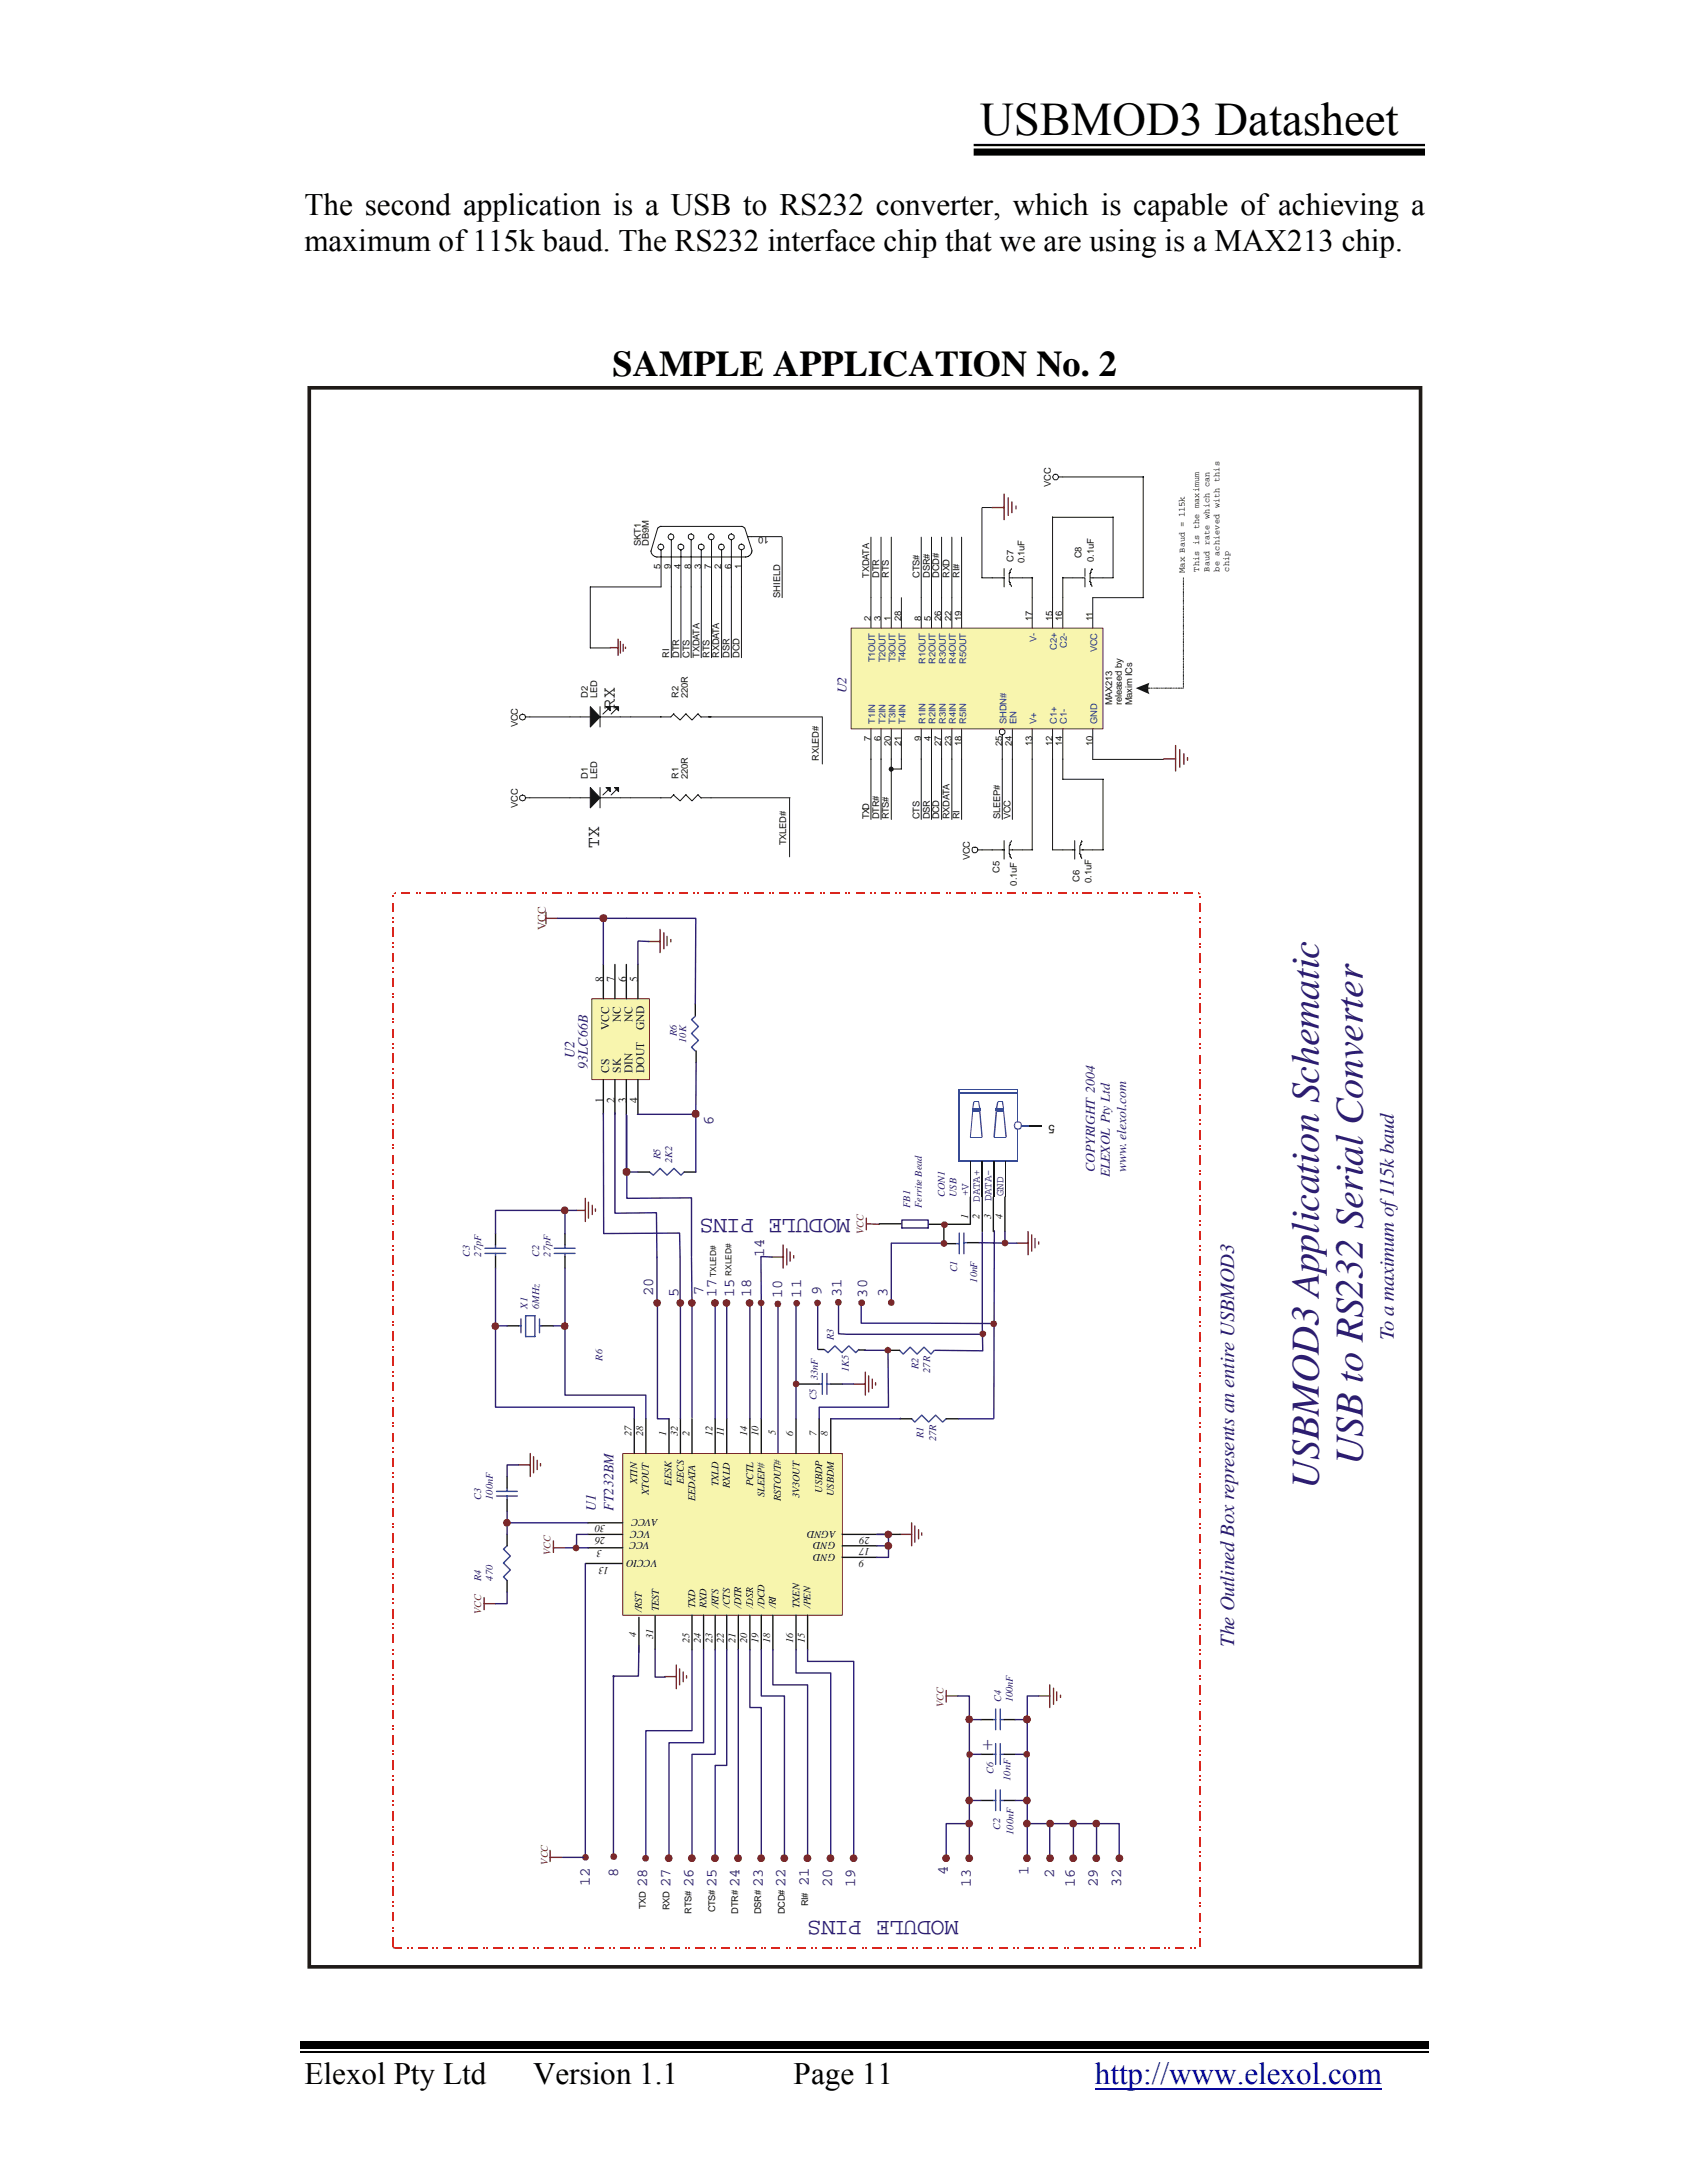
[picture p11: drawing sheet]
<svg xmlns="http://www.w3.org/2000/svg" width="216mm" height="279mm" viewBox="0 0 216 279" stroke-linecap="round" stroke-linejoin="round" font-family="sans-serif">
<defs><g id="words">
<text font-size="6" x="125.4" y="17.3">USBMOD3 Datasheet</text>
<g font-size="5.1" fill="#2c1d70">
<text x="168.8" y="190.5" transform="rotate(-90 168.8 190.5)">USBMOD3 Application Schematic</text>
<text x="174.4" y="187.6" transform="rotate(-90 174.4 187.6)">USB to RS232 Serial Converter</text>
</g>
<text font-size="4.6" x="78.4" y="48.1">SAMPLE APPLICATION No. 2</text>
<g font-size="4">
<text x="39" y="27.6">The second application is a USB to RS232 converter, which is capable of achieving a</text>
<text x="39" y="32.2">maximum of 115k baud. The RS232 interface chip that we are using is a MAX213 chip.</text>
<text x="39" y="266.8">Elexol Pty Ltd</text>
<text x="68.2" y="266.8">Version 1.1</text>
<text x="101.6" y="266.8">Page 11</text>
</g>
<text font-size="4" fill="#00f" x="140.1" y="266.8">http://www.elexol.com</text>
<g font-size="3" fill="#2c1d70">
<text x="108.9" y="156" transform="rotate(-180 108.9 156)">MODULE PINS</text>
<text x="122.7" y="245.9" transform="rotate(-180 122.7 245.9)">MODULE PINS</text>
</g>
<g font-size="2.6" fill="#2c1d70">
<text x="178.4" y="171.5" transform="rotate(-90 178.4 171.5)">To a maximum of 115k baud</text>
<text x="158" y="210.8" transform="rotate(-90 158 210.8)">The Outlined Box represents an entire USBMOD3</text>
</g>
<g font-size="2.3" fill="#131516">
<text x="78.7" y="90.7" transform="rotate(-90 78.7 90.7)">RX</text>
<text x="76.7" y="108.5" transform="rotate(-90 76.7 108.5)">TX</text>
</g>
<text font-size="2.3" fill="#2c1d70" x="127.2" y="224" transform="rotate(-90 127.2 224)">+</text>
<g font-size="2" fill="#2c1d70">
<text x="91.3" y="144" transform="rotate(-90 91.3 144)">6</text>
<text x="97.8" y="160.9" transform="rotate(-90 97.8 160.9)">14</text>
<text x="83.6" y="165.9" transform="rotate(-90 83.6 165.9)">20</text>
<text x="86.8" y="166" transform="rotate(-90 86.8 166)">5</text>
<text x="90" y="165.7" transform="rotate(-90 90 165.7)">7</text>
<text x="91.7" y="166" transform="rotate(-90 91.7 166)">17</text>
<text x="94" y="166" transform="rotate(-90 94 166)">15</text>
<text x="96.1" y="166" transform="rotate(-90 96.1 166)">18</text>
<text x="100.1" y="166.1" transform="rotate(-90 100.1 166.1)">10</text>
<text x="102.5" y="166.1" transform="rotate(-90 102.5 166.1)">11</text>
<text x="105.1" y="165.8" transform="rotate(-90 105.1 165.8)">9</text>
<text x="107.7" y="166" transform="rotate(-90 107.7 166)">31</text>
<text x="111" y="166.1" transform="rotate(-90 111 166.1)">30</text>
<text x="113.6" y="166" transform="rotate(-90 113.6 166)">3</text>
<text x="75.5" y="241.4" transform="rotate(-90 75.5 241.4)">12</text>
<text x="79.1" y="240.3" transform="rotate(-90 79.1 240.3)">8</text>
<text x="82.8" y="241.6" transform="rotate(-90 82.8 241.6)">28</text>
<text x="85.8" y="241.6" transform="rotate(-90 85.8 241.6)">27</text>
<text x="88.8" y="241.6" transform="rotate(-90 88.8 241.6)">26</text>
<text x="91.7" y="241.6" transform="rotate(-90 91.7 241.6)">25</text>
<text x="94.7" y="241.6" transform="rotate(-90 94.7 241.6)">24</text>
<text x="97.6" y="241.6" transform="rotate(-90 97.6 241.6)">23</text>
<text x="100.5" y="241.6" transform="rotate(-90 100.5 241.6)">22</text>
<text x="103.5" y="241.4" transform="rotate(-90 103.5 241.4)">21</text>
<text x="106.5" y="241.6" transform="rotate(-90 106.5 241.6)">20</text>
<text x="109.5" y="241.6" transform="rotate(-90 109.5 241.6)">19</text>
<text x="121.3" y="240" transform="rotate(-90 121.3 240)">4</text>
<text x="124.2" y="241.6" transform="rotate(-90 124.2 241.6)">13</text>
<text x="131.6" y="240" transform="rotate(-90 131.6 240)">1</text>
<text x="134.9" y="240.3" transform="rotate(-90 134.9 240.3)">2</text>
<text x="137.5" y="241.6" transform="rotate(-90 137.5 241.6)">16</text>
<text x="140.5" y="241.6" transform="rotate(-90 140.5 241.6)">29</text>
<text x="143.5" y="241.6" transform="rotate(-90 143.5 241.6)">32</text>
</g>
<g font-size="1.8" fill="#2c1d70">
<text x="73.5" y="135.5" transform="rotate(-90 73.5 135.5)">U2</text>
<text x="75.2" y="136.8" transform="rotate(-90 75.2 136.8)">93LC66B</text>
<text x="76.3" y="193.4" transform="rotate(-90 76.3 193.4)">U1</text>
<text x="78.5" y="193.4" transform="rotate(-90 78.5 193.4)">FT232BM</text>
</g>
<g font-size="1.7" fill="#2c1d70">
<text x="108.3" y="88.7" transform="rotate(-90 108.3 88.7)">U2</text>
<text x="140.1" y="150" transform="rotate(-90 140.1 150)">COPYRIGHT 2004</text>
<text x="142" y="150.7" transform="rotate(-90 142 150.7)">ELEXOL Pty Ltd</text>
<text x="144.1" y="150" transform="rotate(-90 144.1 150)">www. elexol.com</text>
</g>
<text font-size="1.5" fill="#7a282a" x="69.9" y="119" transform="rotate(-90 69.9 119)">VCC</text>
<g font-size="1.5" fill="#131516">
<text x="77.2" y="125.6" transform="rotate(-90 77.2 125.6)">8</text>
<text x="78.7" y="125.6" transform="rotate(-90 78.7 125.6)">7</text>
<text x="80.2" y="125.6" transform="rotate(-90 80.2 125.6)">6</text>
<text x="81.6" y="125.6" transform="rotate(-90 81.6 125.6)">5</text>
<text x="78" y="131.8" transform="rotate(-90 78 131.8)">VCC</text>
<text x="79.5" y="130.8" transform="rotate(-90 79.5 130.8)">NC</text>
<text x="80.9" y="130.8" transform="rotate(-90 80.9 130.8)">NC</text>
<text x="82.4" y="131.8" transform="rotate(-90 82.4 131.8)">GND</text>
<text x="78" y="137.3" transform="rotate(-90 78 137.3)">CS</text>
<text x="79.5" y="137.3" transform="rotate(-90 79.5 137.3)">SK</text>
<text x="80.9" y="137.3" transform="rotate(-90 80.9 137.3)">DIN</text>
<text x="82.4" y="137.3" transform="rotate(-90 82.4 137.3)">DOUT</text>
<text x="77.2" y="141.1" transform="rotate(-90 77.2 141.1)">1</text>
<text x="78.7" y="141.1" transform="rotate(-90 78.7 141.1)">2</text>
<text x="80.2" y="141.1" transform="rotate(-90 80.2 141.1)">3</text>
<text x="81.6" y="141.1" transform="rotate(-90 81.6 141.1)">4</text>
<text x="135" y="144" transform="rotate(-180 135 144)">5</text>
</g>
<g font-size="1.4" fill="#2c1d70">
<text x="124" y="153.1" transform="rotate(-90 124 153.1)">+V</text>
<text x="125.4" y="153.8" transform="rotate(-90 125.4 153.8)">DATA+</text>
<text x="126.9" y="153.7" transform="rotate(-90 126.9 153.7)">DATA-</text>
<text x="128.4" y="153" transform="rotate(-90 128.4 153)">GND</text>
</g>
<g font-size="1.4" fill="#131516">
<text x="99.3" y="183.7" transform="rotate(-90 99.3 183.7)">5</text>
<text x="77.4" y="196.7" transform="rotate(-180 77.4 196.7)">26</text>
<text x="77.4" y="195.2" transform="rotate(-180 77.4 195.2)">30</text>
<text x="83.1" y="197.4" transform="rotate(-180 83.1 197.4)">VCC</text>
<text x="83.2" y="195.9" transform="rotate(-180 83.2 195.9)">VCC</text>
<text x="84.1" y="194.4" transform="rotate(-180 84.1 194.4)">AVCC</text>
<text x="106.9" y="197.4" transform="rotate(-180 106.9 197.4)">GND</text>
<text x="106.9" y="195.9" transform="rotate(-180 106.9 195.9)">AGND</text>
<text x="111.3" y="196.7" transform="rotate(-180 111.3 196.7)">29</text>
<text x="77" y="198.4" transform="rotate(-180 77 198.4)">3</text>
<text x="77.9" y="200.5" transform="rotate(-180 77.9 200.5)">13</text>
<text x="84.1" y="199.6" transform="rotate(-180 84.1 199.6)">VCCIO</text>
<text x="106.9" y="198.9" transform="rotate(-180 106.9 198.9)">GND</text>
<text x="110.6" y="199.6" transform="rotate(-180 110.6 199.6)">9</text>
<text x="111.3" y="198.1" transform="rotate(-180 111.3 198.1)">17</text>
</g>
<g font-size="1.3" fill="#2c1d70">
<text x="86.6" y="132.6" transform="rotate(-90 86.6 132.6)">R6</text>
<text x="87.8" y="133.5" transform="rotate(-90 87.8 133.5)">10K</text>
<text x="84.5" y="148.4" transform="rotate(-90 84.5 148.4)">R5</text>
<text x="86" y="148.8" transform="rotate(-90 86 148.8)">2K2</text>
<text x="116.5" y="154.6" transform="rotate(-90 116.5 154.6)">FB1</text>
<text x="118" y="154.6" transform="rotate(-90 118 154.6)">Ferrite Bead</text>
<text x="120.9" y="153.2" transform="rotate(-90 120.9 153.2)">CON1</text>
<text x="122.4" y="153.2" transform="rotate(-90 122.4 153.2)">USB</text>
<text x="60.1" y="160.8" transform="rotate(-90 60.1 160.8)">C3</text>
<text x="61.6" y="160.8" transform="rotate(-90 61.6 160.8)">27pF</text>
<text x="69" y="160.8" transform="rotate(-90 69 160.8)">C2</text>
<text x="70.5" y="160.8" transform="rotate(-90 70.5 160.8)">27pF</text>
<text x="67.5" y="167.5" transform="rotate(-90 67.5 167.5)">X1</text>
<text x="69" y="167.5" transform="rotate(-90 69 167.5)">6MHz</text>
<text x="122.5" y="162.8" transform="rotate(-90 122.5 162.8)">C1</text>
<text x="125.1" y="164.1" transform="rotate(-90 125.1 164.1)">10nF</text>
<text x="106.7" y="171.5" transform="rotate(-90 106.7 171.5)">R3</text>
<text x="77.1" y="174.1" transform="rotate(-90 77.1 174.1)">R6</text>
<text x="104.5" y="179.2" transform="rotate(-90 104.5 179.2)">C5</text>
<text x="104.6" y="176.7" transform="rotate(-90 104.6 176.7)">33nF</text>
<text x="108.6" y="175.6" transform="rotate(-90 108.6 175.6)">1K5</text>
<text x="117.6" y="175.2" transform="rotate(-90 117.6 175.2)">R2</text>
<text x="119" y="175.7" transform="rotate(-90 119 175.7)">27R</text>
<text x="118.2" y="184" transform="rotate(-90 118.2 184)">R1</text>
<text x="119.8" y="184.4" transform="rotate(-90 119.8 184.4)">27R</text>
<text x="61.6" y="191.9" transform="rotate(-90 61.6 191.9)">C3</text>
<text x="63.1" y="191.9" transform="rotate(-90 63.1 191.9)">100nF</text>
<text x="61.6" y="202.3" transform="rotate(-90 61.6 202.3)">R4</text>
<text x="63.1" y="202.3" transform="rotate(-90 63.1 202.3)">470</text>
<text x="128.1" y="217.8" transform="rotate(-90 128.1 217.8)">C4</text>
<text x="129.6" y="217.8" transform="rotate(-90 129.6 217.8)">100nF</text>
<text x="127.1" y="227" transform="rotate(-90 127.1 227)">C6</text>
<text x="129.3" y="227.9" transform="rotate(-90 129.3 227.9)">10nF</text>
<text x="128" y="234.2" transform="rotate(-90 128 234.2)">C2</text>
<text x="129.7" y="234.8" transform="rotate(-90 129.7 234.8)">100nF</text>
</g>
<g font-size="1.3" fill="#131516">
<text x="123.9" y="156" transform="rotate(-90 123.9 156)">1</text>
<text x="125.4" y="156" transform="rotate(-90 125.4 156)">2</text>
<text x="126.9" y="156" transform="rotate(-90 126.9 156)">3</text>
<text x="128.3" y="156" transform="rotate(-90 128.3 156)">4</text>
<text x="80.8" y="183.8" transform="rotate(-90 80.8 183.8)">27</text>
<text x="82.3" y="183.8" transform="rotate(-90 82.3 183.8)">28</text>
<text x="85.3" y="183.8" transform="rotate(-90 85.3 183.8)">1</text>
<text x="86.7" y="183.8" transform="rotate(-90 86.7 183.8)">32</text>
<text x="88.2" y="183.8" transform="rotate(-90 88.2 183.8)">2</text>
<text x="91.2" y="183.8" transform="rotate(-90 91.2 183.8)">12</text>
<text x="92.6" y="183.8" transform="rotate(-90 92.6 183.8)">11</text>
<text x="95.6" y="183.8" transform="rotate(-90 95.6 183.8)">14</text>
<text x="97.1" y="183.8" transform="rotate(-90 97.1 183.8)">10</text>
<text x="101.5" y="183.8" transform="rotate(-90 101.5 183.8)">6</text>
<text x="104.5" y="183.8" transform="rotate(-90 104.5 183.8)">7</text>
<text x="106" y="183.8" transform="rotate(-90 106 183.8)">8</text>
<text x="81.5" y="190" transform="rotate(-90 81.5 190)">XTIN</text>
<text x="83.1" y="191.3" transform="rotate(-90 83.1 191.3)">XTOUT</text>
<text x="86" y="190.2" transform="rotate(-90 86 190.2)">EESK</text>
<text x="87.5" y="190" transform="rotate(-90 87.5 190)">EECS</text>
<text x="91.9" y="190.2" transform="rotate(-90 91.9 190.2)">TXLD</text>
<text x="93.4" y="190.4" transform="rotate(-90 93.4 190.4)">RXLD</text>
<text x="96.4" y="190.2" transform="rotate(-90 96.4 190.2)">PCTL</text>
<text x="97.9" y="191.6" transform="rotate(-90 97.9 191.6)">SLEEP#</text>
<text x="102.3" y="191.8" transform="rotate(-90 102.3 191.8)">3V3OUT</text>
<text x="105.2" y="191.1" transform="rotate(-90 105.2 191.1)">USBDP</text>
<text x="106.7" y="191.5" transform="rotate(-90 106.7 191.5)">USBDM</text>
<text x="89" y="192.1" transform="rotate(-90 89 192.1)">EEDATA</text>
<text x="99.9" y="192.1" transform="rotate(-90 99.9 192.1)">RSTOUT#</text>
<text x="81.4" y="209.5" transform="rotate(-90 81.4 209.5)">4</text>
<text x="82.1" y="206.3" transform="rotate(-90 82.1 206.3)">/RST</text>
<text x="83.6" y="209.7" transform="rotate(-90 83.6 209.7)">31</text>
<text x="84.3" y="206.2" transform="rotate(-90 84.3 206.2)">TEST</text>
<text x="89" y="205.8" transform="rotate(-90 89 205.8)">TXD</text>
<text x="90.4" y="205.8" transform="rotate(-90 90.4 205.8)">RXD</text>
<text x="91.9" y="205.8" transform="rotate(-90 91.9 205.8)">/RTS</text>
<text x="93.4" y="205.8" transform="rotate(-90 93.4 205.8)">/CTS</text>
<text x="94.8" y="205.8" transform="rotate(-90 94.8 205.8)">/DTR</text>
<text x="97.9" y="205.8" transform="rotate(-90 97.9 205.8)">/DCD</text>
<text x="99.3" y="205.8" transform="rotate(-90 99.3 205.8)">/RI</text>
<text x="102.3" y="205.8" transform="rotate(-90 102.3 205.8)">TXEN</text>
<text x="103.7" y="205.8" transform="rotate(-90 103.7 205.8)">/PEN</text>
<text x="88.2" y="210.3" transform="rotate(-90 88.2 210.3)">25</text>
<text x="89.7" y="210.3" transform="rotate(-90 89.7 210.3)">24</text>
<text x="91.2" y="210.3" transform="rotate(-90 91.2 210.3)">23</text>
<text x="92.6" y="210.3" transform="rotate(-90 92.6 210.3)">22</text>
<text x="94.1" y="210.3" transform="rotate(-90 94.1 210.3)">21</text>
<text x="95.6" y="210.3" transform="rotate(-90 95.6 210.3)">20</text>
<text x="97.1" y="210.3" transform="rotate(-90 97.1 210.3)">19</text>
<text x="98.6" y="210.3" transform="rotate(-90 98.6 210.3)">18</text>
<text x="101.5" y="210.3" transform="rotate(-90 101.5 210.3)">16</text>
<text x="103" y="210.3" transform="rotate(-90 103 210.3)">15</text>
</g>
<g font-size="1.3" fill="#7a282a">
<text x="110.5" y="158" transform="rotate(-90 110.5 158)">VCC</text>
<text x="70.5" y="199" transform="rotate(-90 70.5 199)">VCC</text>
<text x="61.6" y="206.6" transform="rotate(-90 61.6 206.6)">VCC</text>
<text x="120.8" y="218.4" transform="rotate(-90 120.8 218.4)">VCC</text>
<text x="70.1" y="238.7" transform="rotate(-90 70.1 238.7)">VCC</text>
</g>
<g font-size="1.2" fill="#131516">
<text x="134.5" y="62.3" transform="rotate(-90 134.5 62.3)">VCC</text>
<text x="82" y="69.9" transform="rotate(-90 82 69.9)">SKT1</text>
<text x="83.1" y="69.9" transform="rotate(-90 83.1 69.9)">DB9M</text>
<text x="98.4" y="68.7" transform="rotate(-180 98.4 68.7)">10</text>
<text x="129.7" y="71.9" transform="rotate(-90 129.7 71.9)">C7</text>
<text x="138.4" y="71.5" transform="rotate(-90 138.4 71.5)">C8</text>
<text x="140" y="71.9" transform="rotate(-90 140 71.9)">0.1uF</text>
<text x="84.5" y="72.8" transform="rotate(-90 84.5 72.8)">5</text>
<text x="85.9" y="72.8" transform="rotate(-90 85.9 72.8)">9</text>
<text x="87.1" y="72.8" transform="rotate(-90 87.1 72.8)">4</text>
<text x="88.5" y="72.8" transform="rotate(-90 88.5 72.8)">8</text>
<text x="89.7" y="72.8" transform="rotate(-90 89.7 72.8)">3</text>
<text x="91" y="72.8" transform="rotate(-90 91 72.8)">7</text>
<text x="92.3" y="72.8" transform="rotate(-90 92.3 72.8)">2</text>
<text x="93.6" y="72.8" transform="rotate(-90 93.6 72.8)">6</text>
<text x="94.9" y="72.8" transform="rotate(-90 94.9 72.8)">1</text>
<text x="99.9" y="76.5" transform="rotate(-90 99.9 76.5)">SHIELD</text>
<text x="111.2" y="74" transform="rotate(-90 111.2 74)">TXDATA</text>
<text x="112.5" y="74" transform="rotate(-90 112.5 74)">DTR</text>
<text x="113.8" y="74" transform="rotate(-90 113.8 74)">RTS</text>
<text x="117.7" y="74" transform="rotate(-90 117.7 74)">CTS#</text>
<text x="119" y="74" transform="rotate(-90 119 74)">DSR#</text>
<text x="120.2" y="74" transform="rotate(-90 120.2 74)">DCD#</text>
<text x="121.5" y="74" transform="rotate(-90 121.5 74)">RXD</text>
<text x="122.8" y="74" transform="rotate(-90 122.8 74)">RI#</text>
<text x="131.1" y="72.1" transform="rotate(-90 131.1 72.1)">0.1uF</text>
<text x="151.6" y="73.4" transform="rotate(-90 151.6 73.4)">Max Baud = 115k</text>
<text x="111.5" y="79.4" transform="rotate(-90 111.5 79.4)">2</text>
<text x="112.7" y="79.4" transform="rotate(-90 112.7 79.4)">3</text>
<text x="114" y="79.4" transform="rotate(-90 114 79.4)">1</text>
<text x="115.3" y="79.4" transform="rotate(-90 115.3 79.4)">28</text>
<text x="117.9" y="79.4" transform="rotate(-90 117.9 79.4)">8</text>
<text x="119.1" y="79.4" transform="rotate(-90 119.1 79.4)">5</text>
<text x="120.5" y="79.4" transform="rotate(-90 120.5 79.4)">26</text>
<text x="121.8" y="79.4" transform="rotate(-90 121.8 79.4)">22</text>
<text x="123.1" y="79.4" transform="rotate(-90 123.1 79.4)">19</text>
<text x="132.1" y="79.4" transform="rotate(-90 132.1 79.4)">17</text>
<text x="134.7" y="79.4" transform="rotate(-90 134.7 79.4)">15</text>
<text x="136" y="79.4" transform="rotate(-90 136 79.4)">16</text>
<text x="139.8" y="79.4" transform="rotate(-90 139.8 79.4)">11</text>
<text x="75.2" y="89.3" transform="rotate(-90 75.2 89.3)">D2</text>
<text x="76.4" y="89.3" transform="rotate(-90 76.4 89.3)">LED</text>
<text x="85.6" y="84.2" transform="rotate(-90 85.6 84.2)">RI</text>
<text x="86.8" y="89.3" transform="rotate(-90 86.8 89.3)">R2</text>
<text x="86.9" y="84.2" transform="rotate(-90 86.9 84.2)">DTR</text>
<text x="88" y="89.3" transform="rotate(-90 88 89.3)">220R</text>
<text x="88.2" y="84.2" transform="rotate(-90 88.2 84.2)">CTS</text>
<text x="89.5" y="84.2" transform="rotate(-90 89.5 84.2)">TXDATA</text>
<text x="90.8" y="84.2" transform="rotate(-90 90.8 84.2)">RTS</text>
<text x="92.1" y="84.2" transform="rotate(-90 92.1 84.2)">RXDATA</text>
<text x="93.4" y="84.2" transform="rotate(-90 93.4 84.2)">DSR</text>
<text x="94.7" y="84.2" transform="rotate(-90 94.7 84.2)">DCD</text>
<text x="66.3" y="93" transform="rotate(-90 66.3 93)">VCC</text>
<text x="111.5" y="94.8" transform="rotate(-90 111.5 94.8)">7</text>
<text x="112.7" y="94.8" transform="rotate(-90 112.7 94.8)">6</text>
<text x="114" y="95.5" transform="rotate(-90 114 95.5)">20</text>
<text x="115.3" y="95.5" transform="rotate(-90 115.3 95.5)">21</text>
<text x="117.9" y="94.8" transform="rotate(-90 117.9 94.8)">9</text>
<text x="119.1" y="94.8" transform="rotate(-90 119.1 94.8)">4</text>
<text x="120.5" y="95.5" transform="rotate(-90 120.5 95.5)">27</text>
<text x="121.8" y="95.5" transform="rotate(-90 121.8 95.5)">23</text>
<text x="123.1" y="95.5" transform="rotate(-90 123.1 95.5)">18</text>
<text x="128.3" y="95.5" transform="rotate(-90 128.3 95.5)">25</text>
<text x="129.5" y="95.5" transform="rotate(-90 129.5 95.5)">24</text>
<text x="132.1" y="95.5" transform="rotate(-90 132.1 95.5)">13</text>
<text x="134.7" y="95.5" transform="rotate(-90 134.7 95.5)">12</text>
<text x="136" y="95.5" transform="rotate(-90 136 95.5)">14</text>
<text x="139.8" y="95.5" transform="rotate(-90 139.8 95.5)">10</text>
<text x="142.3" y="90.3" transform="rotate(-90 142.3 90.3)">MAX213</text>
<text x="143.6" y="90.3" transform="rotate(-90 143.6 90.3)">released by</text>
<text x="144.9" y="90.3" transform="rotate(-90 144.9 90.3)">Maxim ICs</text>
<text x="75.2" y="99.7" transform="rotate(-90 75.2 99.7)">D1</text>
<text x="76.4" y="99.7" transform="rotate(-90 76.4 99.7)">LED</text>
<text x="86.8" y="99.7" transform="rotate(-90 86.8 99.7)">R1</text>
<text x="88" y="99.7" transform="rotate(-90 88 99.7)">220R</text>
<text x="104.8" y="97.4" transform="rotate(-90 104.8 97.4)">RXLED#</text>
<text x="66.3" y="103.4" transform="rotate(-90 66.3 103.4)">VCC</text>
<text x="111.2" y="104.9" transform="rotate(-90 111.2 104.9)">TXD</text>
<text x="112.5" y="104.9" transform="rotate(-90 112.5 104.9)">DTR#</text>
<text x="113.8" y="104.9" transform="rotate(-90 113.8 104.9)">RTS#</text>
<text x="117.7" y="104.9" transform="rotate(-90 117.7 104.9)">CTS</text>
<text x="119" y="104.9" transform="rotate(-90 119 104.9)">DSR</text>
<text x="120.2" y="104.9" transform="rotate(-90 120.2 104.9)">DCD</text>
<text x="121.5" y="104.9" transform="rotate(-90 121.5 104.9)">RXDATA</text>
<text x="122.8" y="104.9" transform="rotate(-90 122.8 104.9)">RI</text>
<text x="128" y="104.9" transform="rotate(-90 128 104.9)">SLEEP#</text>
<text x="129.3" y="104.9" transform="rotate(-90 129.3 104.9)">VCC</text>
<text x="100.6" y="108.2" transform="rotate(-90 100.6 108.2)">TXLED#</text>
<text x="124.1" y="110.1" transform="rotate(-90 124.1 110.1)">VCC</text>
<text x="127.9" y="111.7" transform="rotate(-90 127.9 111.7)">C5</text>
<text x="130.2" y="113.3" transform="rotate(-90 130.2 113.3)">0.1uF</text>
<text x="138.1" y="112.9" transform="rotate(-90 138.1 112.9)">C6</text>
<text x="139.7" y="113" transform="rotate(-90 139.7 113)">0.1uF</text>
<text x="82.7" y="244.3" transform="rotate(-90 82.7 244.3)">TXD</text>
<text x="85.7" y="244.5" transform="rotate(-90 85.7 244.5)">RXD</text>
<text x="88.5" y="244.9" transform="rotate(-90 88.5 244.9)">RTS#</text>
<text x="91.5" y="244.8" transform="rotate(-90 91.5 244.8)">CTS#</text>
<text x="94.5" y="244.9" transform="rotate(-90 94.5 244.9)">DTR#</text>
<text x="97.4" y="245" transform="rotate(-90 97.4 245)">DSR#</text>
<text x="100.5" y="245" transform="rotate(-90 100.5 245)">DCD#</text>
<text x="103.4" y="244" transform="rotate(-90 103.4 244)">RI#</text>
</g>
<g font-size="1.2" fill="#174785">
<text x="132.6" y="82.2" transform="rotate(-90 132.6 82.2)">V-</text>
<text x="135.2" y="83.2" transform="rotate(-90 135.2 83.2)">C2+</text>
<text x="136.5" y="82.9" transform="rotate(-90 136.5 82.9)">C2-</text>
<text x="140.4" y="83.5" transform="rotate(-90 140.4 83.5)">VCC</text>
<text x="112" y="84.8" transform="rotate(-90 112 84.8)">T1OUT</text>
<text x="113.3" y="84.8" transform="rotate(-90 113.3 84.8)">T2OUT</text>
<text x="114.6" y="84.8" transform="rotate(-90 114.6 84.8)">T3OUT</text>
<text x="115.9" y="84.8" transform="rotate(-90 115.9 84.8)">T4OUT</text>
<text x="118.4" y="84.9" transform="rotate(-90 118.4 84.9)">R1OUT</text>
<text x="119.7" y="84.9" transform="rotate(-90 119.7 84.9)">R2OUT</text>
<text x="121.1" y="84.9" transform="rotate(-90 121.1 84.9)">R3OUT</text>
<text x="122.3" y="84.9" transform="rotate(-90 122.3 84.9)">R4OUT</text>
<text x="123.7" y="84.9" transform="rotate(-90 123.7 84.9)">R5OUT</text>
<text x="112" y="92.6" transform="rotate(-90 112 92.6)">T1IN</text>
<text x="113.3" y="92.6" transform="rotate(-90 113.3 92.6)">T2IN</text>
<text x="114.6" y="92.6" transform="rotate(-90 114.6 92.6)">T3IN</text>
<text x="115.9" y="92.6" transform="rotate(-90 115.9 92.6)">T4IN</text>
<text x="118.4" y="92.6" transform="rotate(-90 118.4 92.6)">R1IN</text>
<text x="119.7" y="92.6" transform="rotate(-90 119.7 92.6)">R2IN</text>
<text x="121.1" y="92.6" transform="rotate(-90 121.1 92.6)">R3IN</text>
<text x="122.3" y="92.6" transform="rotate(-90 122.3 92.6)">R4IN</text>
<text x="123.7" y="92.6" transform="rotate(-90 123.7 92.6)">R5IN</text>
<text x="128.8" y="92.6" transform="rotate(-90 128.8 92.6)">SHDN#</text>
<text x="130.1" y="92.6" transform="rotate(-90 130.1 92.6)">EN</text>
<text x="132.6" y="92.6" transform="rotate(-90 132.6 92.6)">V+</text>
<text x="135.2" y="92.6" transform="rotate(-90 135.2 92.6)">C1+</text>
<text x="136.5" y="92.6" transform="rotate(-90 136.5 92.6)">C1-</text>
<text x="140.4" y="92.6" transform="rotate(-90 140.4 92.6)">GND</text>
</g>
<g font-size="1.1" fill="#131516">
<text x="153.5" y="73.2" transform="rotate(-90 153.5 73.2)">This is the maximum</text>
<text x="154.8" y="73.2" transform="rotate(-90 154.8 73.2)">Baud rate which can</text>
<text x="156.1" y="73.2" transform="rotate(-90 156.1 73.2)">be achieved with this</text>
<text x="157.3" y="73.2" transform="rotate(-90 157.3 73.2)">chip</text>
<text x="91.7" y="163.4" transform="rotate(-90 91.7 163.4)">TXLED#</text>
<text x="93.6" y="163.3" transform="rotate(-90 93.6 163.3)">RXLED#</text>
</g>
</g></defs>
<path d="M140.1 267.3h36.7" fill="none" stroke="#00f" stroke-width=".21"/>
<g fill="#000">
<path d="M38.5 261.3h144.4v1h-144.4z"/>
<path d="M124.6 18.4h57.8v.3h-57.8zM124.6 19h57.8v.9h-57.8z"/>
</g>
<path d="M38.5 262.6h144.4" fill="none" stroke="#000" stroke-width=".23"/>
<path d="M97.4 160.9v5.9" fill="none" stroke="#2c1d70" stroke-width=".18"/>
<g fill="#da251d">
<path d="M50.2 247.9h.2v1.2h-.2z"/>
<path d="M50.2 247.1h.2v.2h-.2z"/>
<path d="M50.2 246.6h.2v.2h-.2z"/>
<path d="M50.2 244.8h.2v1.1h-.2z"/>
<path d="M50.2 243.8h.2v.3h-.2z"/>
<path d="M50.2 243.3h.2v.3h-.2z"/>
<path d="M50.2 241.5h.2v1.2h-.2z"/>
<path d="M50.2 240.6h.2v.2h-.2z"/>
<path d="M50.2 240.1h.2v.3h-.2z"/>
<path d="M50.2 238.3h.2v1.1h-.2z"/>
<path d="M50.2 237.4h.2v.2h-.2z"/>
<path d="M50.2 236.9h.2v.2h-.2z"/>
<path d="M50.2 235.1h.2v1.1h-.2z"/>
<path d="M50.2 234.1h.2v.2h-.2z"/>
<path d="M50.2 233.7h.2v.2h-.2z"/>
<path d="M50.2 231.8h.2v1.2h-.2z"/>
<path d="M50.2 230.9h.2v.3h-.2z"/>
<path d="M50.2 230.4h.2v.3h-.2z"/>
<path d="M50.2 228.6h.2v1.1h-.2z"/>
<path d="M50.2 227.7h.2v.2h-.2z"/>
<path d="M50.2 227.2h.2v.2h-.2z"/>
<path d="M50.2 225.4h.2v1.1h-.2z"/>
<path d="M50.2 224.4h.2v.2h-.2z"/>
<path d="M50.2 224h.2v.2h-.2z"/>
<path d="M50.2 222.1h.2v1.2h-.2z"/>
<path d="M50.2 221.2h.2v.2h-.2z"/>
<path d="M50.2 220.7h.2v.3h-.2z"/>
<path d="M50.2 218.9h.2v1.1h-.2z"/>
<path d="M50.2 218h.2v.2h-.2z"/>
<path d="M50.2 217.5h.2v.2h-.2z"/>
<path d="M50.2 215.6h.2v1.2h-.2z"/>
<path d="M50.2 214.8h.2v.1h-.2z"/>
<path d="M50.2 214.3h.2v.2h-.2z"/>
<path d="M50.2 212.5h.2v1.1h-.2z"/>
<path d="M50.2 211.5h.2v.3h-.2z"/>
<path d="M50.2 211h.2v.3h-.2z"/>
<path d="M50.2 209.2h.2v1.1h-.2z"/>
<path d="M50.2 208.3h.2v.2h-.2z"/>
<path d="M50.2 207.8h.2v.2h-.2z"/>
<path d="M50.2 206h.2v1.1h-.2z"/>
<path d="M50.2 205.1h.2v.2h-.2z"/>
<path d="M50.2 204.6h.2v.2h-.2z"/>
<path d="M50.2 202.8h.2v1.1h-.2z"/>
<path d="M50.2 201.8h.2v.3h-.2z"/>
<path d="M50.2 201.3h.2v.3h-.2z"/>
<path d="M50.2 199.5h.2v1.2h-.2z"/>
<path d="M50.2 198.6h.2v.2h-.2z"/>
<path d="M50.2 198.1h.2v.3h-.2z"/>
<path d="M50.2 196.3h.2v1.1h-.2z"/>
<path d="M50.2 195.4h.2v.2h-.2z"/>
<path d="M50.2 194.9h.2v.2h-.2z"/>
<path d="M50.2 193.1h.2v1.1h-.2z"/>
<path d="M50.2 192.1h.2v.3h-.2z"/>
<path d="M50.2 191.6h.2v.3h-.2z"/>
<path d="M50.2 189.8h.2v1.2h-.2z"/>
<path d="M50.2 188.9h.2v.2h-.2z"/>
<path d="M50.2 188.4h.2v.3h-.2z"/>
<path d="M50.2 186.6h.2v1.1h-.2z"/>
<path d="M50.2 185.7h.2v.2h-.2z"/>
<path d="M50.2 185.2h.2v.2h-.2z"/>
<path d="M50.2 183.4h.2v1.1h-.2z"/>
<path d="M50.2 182.4h.2v.2h-.2z"/>
<path d="M50.2 181.9h.2v.3h-.2z"/>
<path d="M50.2 180.1h.2v1.2h-.2z"/>
<path d="M50.2 179.2h.2v.3h-.2z"/>
<path d="M50.2 178.8h.2v.2h-.2z"/>
<path d="M50.2 176.9h.2v1.1h-.2z"/>
<path d="M50.2 176h.2v.2h-.2z"/>
<path d="M50.2 175.5h.2v.2h-.2z"/>
<path d="M50.2 173.7h.2v1.1h-.2z"/>
<path d="M50.2 172.7h.2v.3h-.2z"/>
<path d="M50.2 172.3h.2v.2h-.2z"/>
<path d="M50.2 170.4h.2v1.2h-.2z"/>
<path d="M50.2 169.5h.2v.3h-.2z"/>
<path d="M50.2 169.1h.2v.2h-.2z"/>
<path d="M50.2 167.2h.2v1.1h-.2z"/>
<path d="M50.2 166.3h.2v.2h-.2z"/>
<path d="M50.2 165.8h.2v.2h-.2z"/>
<path d="M50.2 164h.2v1.1h-.2z"/>
<path d="M50.2 163.1h.2v.2h-.2z"/>
<path d="M50.2 162.6h.2v.2h-.2z"/>
<path d="M50.2 160.7h.2v1.2h-.2z"/>
<path d="M50.2 159.8h.2v.3h-.2z"/>
<path d="M50.2 159.3h.2v.3h-.2z"/>
<path d="M50.2 157.5h.2v1.1h-.2z"/>
<path d="M50.2 156.6h.2v.2h-.2z"/>
<path d="M50.2 156.1h.2v.2h-.2z"/>
<path d="M50.2 154.3h.2v1.1h-.2z"/>
<path d="M50.2 153.4h.2v.2h-.2z"/>
<path d="M50.2 152.9h.2v.2h-.2z"/>
<path d="M50.2 151.1h.2v1.1h-.2z"/>
<path d="M50.2 150.1h.2v.3h-.2z"/>
<path d="M50.2 149.6h.2v.3h-.2z"/>
<path d="M50.2 147.8h.2v1.1h-.2z"/>
<path d="M50.2 146.9h.2v.2h-.2z"/>
<path d="M50.2 146.5h.2v.1h-.2z"/>
<path d="M50.2 144.6h.2v1.2h-.2z"/>
<path d="M50.2 143.7h.2v.2h-.2z"/>
<path d="M50.2 143.2h.2v.2h-.2z"/>
<path d="M50.2 141.4h.2v1.1h-.2z"/>
<path d="M50.2 140.4h.2v.3h-.2z"/>
<path d="M50.2 140h.2v.2h-.2z"/>
<path d="M50.2 138.1h.2v1.2h-.2z"/>
<path d="M50.2 137.2h.2v.2h-.2z"/>
<path d="M50.2 136.8h.2v.2h-.2z"/>
<path d="M50.2 134.9h.2v1.1h-.2z"/>
<path d="M50.2 134h.2v.2h-.2z"/>
<path d="M50.2 133.5h.2v.2h-.2z"/>
<path d="M50.2 131.7h.2v1.1h-.2z"/>
<path d="M50.2 130.7h.2v.3h-.2z"/>
<path d="M50.2 130.3h.2v.2h-.2z"/>
<path d="M50.2 128.4h.2v1.2h-.2z"/>
<path d="M50.2 127.5h.2v.3h-.2z"/>
<path d="M50.2 127.1h.2v.2h-.2z"/>
<path d="M50.2 125.2h.2v1.1h-.2z"/>
<path d="M50.2 124.3h.2v.2h-.2z"/>
<path d="M50.2 123.8h.2v.2h-.2z"/>
<path d="M50.2 122h.2v1.1h-.2z"/>
<path d="M50.2 121h.2v.3h-.2z"/>
<path d="M50.2 120.6h.2v.2h-.2z"/>
<path d="M50.2 118.7h.2v1.2h-.2z"/>
<path d="M50.2 117.8h.2v.3h-.2z"/>
<path d="M50.2 117.4h.2v.2h-.2z"/>
<path d="M50.2 115.5h.2v1.1h-.2z"/>
<path d="M50.2 114.6h.2v.2h-.2z"/>
<path d="M50.4 114.3l.1-.1v.3z"/>
<path d="M50.5 114.2h.2v.3h-.2z"/>
<path d="M51.4 114.2h1.1v.3h-1.1z"/>
<path d="M53.2 114.2h.2v.3h-.2z"/>
<path d="M53.7 114.2h.2v.3h-.2z"/>
<path d="M54.5 114.2h1.2v.3h-1.2z"/>
<path d="M56.5 114.2h.1v.3h-.1z"/>
<path d="M56.9 114.2h.2v.3h-.2z"/>
<path d="M57.8 114.2h1.1v.3h-1.1z"/>
<path d="M59.6 114.2h.3v.3h-.3z"/>
<path d="M60.1 114.2h.2v.3h-.2z"/>
<path d="M61.1 114.2h1.1v.3h-1.1z"/>
<path d="M62.9 114.2h.2v.3h-.2z"/>
<path d="M63.4 114.2h.1v.3h-.1z"/>
<path d="M64.3 114.2h1.1v.3h-1.1z"/>
<path d="M66.1 114.2h.2v.3h-.2z"/>
<path d="M66.6 114.2h.2v.3h-.2z"/>
<path d="M67.5 114.2h1.1v.3h-1.1z"/>
<path d="M69.3 114.2h.3v.3h-.3z"/>
<path d="M69.8 114.2h.3v.3h-.3z"/>
<path d="M70.7 114.2h1.2v.3h-1.2z"/>
<path d="M72.6 114.2h.2v.3h-.2z"/>
<path d="M73 114.2h.2v.3h-.2z"/>
<path d="M74 114.2h1.1v.3h-1.1z"/>
<path d="M75.8 114.2h.2v.3h-.2z"/>
<path d="M76.3 114.2h.2v.3h-.2z"/>
<path d="M77.2 114.2h1.1v.3h-1.1z"/>
<path d="M79 114.2h.3v.3h-.3z"/>
<path d="M79.5 114.2h.3v.3h-.3z"/>
<path d="M80.4 114.2h1.2v.3h-1.2z"/>
<path d="M82.2 114.2h.3v.3h-.3z"/>
<path d="M82.7 114.2h.3v.3h-.3z"/>
<path d="M83.7 114.2h1.1v.3h-1.1z"/>
<path d="M85.5 114.2h.2v.3h-.2z"/>
<path d="M86 114.2h.2v.3h-.2z"/>
<path d="M86.9 114.2h1.1v.3h-1.1z"/>
<path d="M88.8 114.2h.2v.3h-.2z"/>
<path d="M89.2 114.2h.2v.3h-.2z"/>
<path d="M90.1 114.2h1.2v.3h-1.2z"/>
<path d="M91.9 114.2h.3v.3h-.3z"/>
<path d="M92.4 114.2h.2v.3h-.2z"/>
<path d="M93.4 114.2h1.1v.3h-1.1z"/>
<path d="M95.2 114.2h.2v.3h-.2z"/>
<path d="M95.7 114.2h.2v.3h-.2z"/>
<path d="M96.6 114.2h1.1v.3h-1.1z"/>
<path d="M98.4 114.2h.3v.3h-.3z"/>
<path d="M98.9 114.2h.2v.3h-.2z"/>
<path d="M99.8 114.2h1.2v.3h-1.2z"/>
<path d="M101.6 114.2h.3v.3h-.3z"/>
<path d="M102.1 114.2h.2v.3h-.2z"/>
<path d="M103.1 114.2h1.1v.3h-1.1z"/>
<path d="M104.9 114.2h.2v.3h-.2z"/>
<path d="M105.4 114.2h.2v.3h-.2z"/>
<path d="M106.3 114.2h1.1v.3h-1.1z"/>
<path d="M108.1 114.2h.2v.3h-.2z"/>
<path d="M108.6 114.2h.2v.3h-.2z"/>
<path d="M109.5 114.2h1.1v.3h-1.1z"/>
<path d="M111.3 114.2h.3v.3h-.3z"/>
<path d="M111.8 114.2h.3v.3h-.3z"/>
<path d="M112.8 114.2h1.1v.3h-1.1z"/>
<path d="M114.6 114.2h.2v.3h-.2z"/>
<path d="M115.1 114.2h.2v.3h-.2z"/>
<path d="M116 114.2h1.1v.3h-1.1z"/>
<path d="M117.8 114.2h.2v.3h-.2z"/>
<path d="M118.3 114.2h.2v.3h-.2z"/>
<path d="M119.2 114.2h1.1v.3h-1.1z"/>
<path d="M121.1 114.2h.2v.3h-.2z"/>
<path d="M121.5 114.2h.3v.3h-.3z"/>
<path d="M122.4 114.2h1.2v.3h-1.2z"/>
<path d="M124.3 114.2h.2v.3h-.2z"/>
<path d="M124.7 114.2h.2v.3h-.2z"/>
<path d="M125.7 114.2h1.2v.3h-1.2z"/>
<path d="M127.5 114.2h.2v.3h-.2z"/>
<path d="M128 114.2h.2v.3h-.2z"/>
<path d="M128.9 114.2h1.1v.3h-1.1z"/>
<path d="M130.7 114.2h.3v.3h-.3z"/>
<path d="M131.2 114.2h.3v.3h-.3z"/>
<path d="M132.1 114.2h1.2v.3h-1.2z"/>
<path d="M133.9 114.2h.3v.3h-.3z"/>
<path d="M134.4 114.2h.2v.3h-.2z"/>
<path d="M135.4 114.2h1.1v.3h-1.1z"/>
<path d="M137.2 114.2h.2v.3h-.2z"/>
<path d="M137.7 114.2h.2v.3h-.2z"/>
<path d="M138.6 114.2h1.1v.3h-1.1z"/>
<path d="M140.4 114.2h.3v.3h-.3z"/>
<path d="M140.9 114.2h.2v.3h-.2z"/>
<path d="M141.8 114.2h1.2v.3h-1.2z"/>
<path d="M143.6 114.2h.3v.3h-.3z"/>
<path d="M144.1 114.2h.3v.3h-.3z"/>
<path d="M145.1 114.2h1.1v.3h-1.1z"/>
<path d="M146.9 114.2h.2v.3h-.2z"/>
<path d="M147.4 114.2h.2v.3h-.2z"/>
<path d="M148.3 114.2h1.1v.3h-1.1z"/>
<path d="M150.2 114.2h.1v.3h-.1z"/>
<path d="M150.6 114.2h.2v.3h-.2z"/>
<path d="M151.5 114.2h1.1v.3h-1.1z"/>
<path d="M153.4 114.2v.3z"/>
<path d="M153.4 114.2l.2 .1-.1 .2z"/>
<path d="M153.5 114.6h.3v.3h-.3z"/>
<path d="M153.5 115.6h.3v1.1h-.3z"/>
<path d="M153.5 117.4h.3v.2h-.3z"/>
<path d="M153.5 117.9h.3v.2h-.3z"/>
<path d="M153.5 118.8h.3v1.2h-.3z"/>
<path d="M153.5 120.7h.3v.2h-.3z"/>
<path d="M153.5 121.1h.3v.2h-.3z"/>
<path d="M153.5 122h.3v1.2h-.3z"/>
<path d="M153.5 123.9h.3v.2h-.3z"/>
<path d="M153.5 124.3h.3v.3h-.3z"/>
<path d="M153.5 125.3h.3v1.1h-.3z"/>
<path d="M153.5 127.1h.3v.3h-.3z"/>
<path d="M153.5 127.6h.3v.2h-.3z"/>
<path d="M153.5 128.5h.3v1.2h-.3z"/>
<path d="M153.5 130.4h.3v.2h-.3z"/>
<path d="M153.5 130.8h.3v.2h-.3z"/>
<path d="M153.5 131.7h.3v1.2h-.3z"/>
<path d="M153.5 133.6h.3v.2h-.3z"/>
<path d="M153.5 134h.3v.3h-.3z"/>
<path d="M153.5 135h.3v1.1h-.3z"/>
<path d="M153.5 136.8h.3v.3h-.3z"/>
<path d="M153.5 137.3h.3v.2h-.3z"/>
<path d="M153.5 138.2h.3v1.2h-.3z"/>
<path d="M153.5 140h.3v.3h-.3z"/>
<path d="M153.5 140.5h.3v.2h-.3z"/>
<path d="M153.5 141.4h.3v1.2h-.3z"/>
<path d="M153.5 143.3h.3v.2h-.3z"/>
<path d="M153.5 143.7h.3v.3h-.3z"/>
<path d="M153.5 144.6h.3v1.2h-.3z"/>
<path d="M153.5 146.5h.3v.2h-.3z"/>
<path d="M153.5 146.9h.3v.3h-.3z"/>
<path d="M153.5 147.9h.3v1.2h-.3z"/>
<path d="M153.5 149.7h.3v.2h-.3z"/>
<path d="M153.5 150.2h.3v.2h-.3z"/>
<path d="M153.5 151.1h.3v1.2h-.3z"/>
<path d="M153.5 153h.3v.2h-.3z"/>
<path d="M153.5 153.4h.3v.3h-.3z"/>
<path d="M153.5 154.3h.3v1.2h-.3z"/>
<path d="M153.5 156.2h.3v.2h-.3z"/>
<path d="M153.5 156.6h.3v.3h-.3z"/>
<path d="M153.5 157.6h.3v1.1h-.3z"/>
<path d="M153.5 159.4h.3v.2h-.3z"/>
<path d="M153.5 159.9h.3v.2h-.3z"/>
<path d="M153.5 160.8h.3v1.1h-.3z"/>
<path d="M153.5 162.7h.3v.2h-.3z"/>
<path d="M153.5 163.1h.3v.3h-.3z"/>
<path d="M153.5 164h.3v1.2h-.3z"/>
<path d="M153.5 165.9h.3v.2h-.3z"/>
<path d="M153.5 166.3h.3v.3h-.3z"/>
<path d="M153.5 167.3h.3v1.1h-.3z"/>
<path d="M153.5 169.1h.3v.3h-.3z"/>
<path d="M153.5 169.6h.3v.2h-.3z"/>
<path d="M153.5 170.5h.3v1.2h-.3z"/>
<path d="M153.5 172.4h.3v.2h-.3z"/>
<path d="M153.5 172.8h.3v.2h-.3z"/>
<path d="M153.5 173.7h.3v1.2h-.3z"/>
<path d="M153.5 175.6h.3v.2h-.3z"/>
<path d="M153.5 176h.3v.3h-.3z"/>
<path d="M153.5 177h.3v1.1h-.3z"/>
<path d="M153.5 178.8h.3v.2h-.3z"/>
<path d="M153.5 179.3h.3v.2h-.3z"/>
<path d="M153.5 180.2h.3v1.2h-.3z"/>
<path d="M153.5 182.1h.3v.1h-.3z"/>
<path d="M153.5 182.5h.3v.2h-.3z"/>
<path d="M153.5 183.4h.3v1.2h-.3z"/>
<path d="M153.5 185.3h.3v.2h-.3z"/>
<path d="M153.5 185.7h.3v.3h-.3z"/>
<path d="M153.5 186.7h.3v1.1h-.3z"/>
<path d="M153.5 188.5h.3v.2h-.3z"/>
<path d="M153.5 189h.3v.2h-.3z"/>
<path d="M153.5 189.9h.3v1.2h-.3z"/>
<path d="M153.5 191.7h.3v.2h-.3z"/>
<path d="M153.5 192.2h.3v.2h-.3z"/>
<path d="M153.5 193.1h.3v1.1h-.3z"/>
<path d="M153.5 194.9h.3v.3h-.3z"/>
<path d="M153.5 195.4h.3v.3h-.3z"/>
<path d="M153.5 196.4h.3v1.1h-.3z"/>
<path d="M153.5 198.2h.3v.2h-.3z"/>
<path d="M153.5 198.7h.3v.2h-.3z"/>
<path d="M153.5 199.6h.3v1.1h-.3z"/>
<path d="M153.5 201.4h.3v.2h-.3z"/>
<path d="M153.5 201.9h.3v.2h-.3z"/>
<path d="M153.5 202.8h.3v1.1h-.3z"/>
<path d="M153.5 204.7h.3v.2h-.3z"/>
<path d="M153.5 205.1h.3v.3h-.3z"/>
<path d="M153.5 206h.3v1.2h-.3z"/>
<path d="M153.5 207.9h.3v.3h-.3z"/>
<path d="M153.5 208.3h.3v.3h-.3z"/>
<path d="M153.5 209.3h.3v1.2h-.3z"/>
<path d="M153.5 211.1h.3v.2h-.3z"/>
<path d="M153.5 211.6h.3v.2h-.3z"/>
<path d="M153.5 212.5h.3v1.1h-.3z"/>
<path d="M153.5 214.4h.3v.2h-.3z"/>
<path d="M153.5 214.8h.3v.3h-.3z"/>
<path d="M153.5 215.7h.3v1.2h-.3z"/>
<path d="M153.5 217.6h.3v.2h-.3z"/>
<path d="M153.5 218h.3v.2h-.3z"/>
<path d="M153.5 219h.3v1.1h-.3z"/>
<path d="M153.5 220.8h.3v.2h-.3z"/>
<path d="M153.5 221.3h.3v.2h-.3z"/>
<path d="M153.5 222.2h.3v1.2h-.3z"/>
<path d="M153.5 224h.3v.3h-.3z"/>
<path d="M153.5 224.5h.3v.2h-.3z"/>
<path d="M153.5 225.4h.3v1.2h-.3z"/>
<path d="M153.5 227.2h.3v.3h-.3z"/>
<path d="M153.5 227.7h.3v.3h-.3z"/>
<path d="M153.5 228.7h.3v1.1h-.3z"/>
<path d="M153.5 230.5h.3v.2h-.3z"/>
<path d="M153.5 231h.3v.2h-.3z"/>
<path d="M153.5 231.9h.3v1.1h-.3z"/>
<path d="M153.5 233.7h.3v.3h-.3z"/>
<path d="M153.5 234.2h.3v.2h-.3z"/>
<path d="M153.5 235.1h.3v1.2h-.3z"/>
<path d="M153.5 236.9h.3v.3h-.3z"/>
<path d="M153.5 237.4h.3v.3h-.3z"/>
<path d="M153.5 238.4h.3v1.1h-.3z"/>
<path d="M153.5 240.2h.3v.2h-.3z"/>
<path d="M153.5 240.7h.3v.2h-.3z"/>
<path d="M153.5 241.6h.3v1.1h-.3z"/>
<path d="M153.5 243.5h.3v.1h-.3z"/>
<path d="M153.5 243.9h.3v.2h-.3z"/>
<path d="M153.5 244.8h.3v1.1h-.3z"/>
<path d="M153.5 246.7h.3v.2h-.3z"/>
<path d="M153.5 247.1h.3v.3h-.3z"/>
<path d="M153.5 248.1h.3v1h-.3z"/>
<path d="M153.5 249.1h.3l-.3 .1z"/>
<path d="M152.8 249.2h.2v.2h-.2z"/>
<path d="M152.3 249.2h.2v.2h-.2z"/>
<path d="M150.5 249.2h1.1v.2h-1.1z"/>
<path d="M149.5 249.2h.2v.2h-.2z"/>
<path d="M149 249.2h.3v.2h-.3z"/>
<path d="M147.2 249.2h1.2v.2h-1.2z"/>
<path d="M146.3 249.2h.2v.2h-.2z"/>
<path d="M145.8 249.2h.3v.2h-.3z"/>
<path d="M144 249.2h1.1v.2h-1.1z"/>
<path d="M143 249.2h.3v.2h-.3z"/>
<path d="M142.6 249.2h.2v.2h-.2z"/>
<path d="M140.7 249.2h1.2v.2h-1.2z"/>
<path d="M139.8 249.2h.2v.2h-.2z"/>
<path d="M139.4 249.2h.2v.2h-.2z"/>
<path d="M137.5 249.2h1.2v.2h-1.2z"/>
<path d="M136.6 249.2h.2v.2h-.2z"/>
<path d="M136.1 249.2h.3v.2h-.3z"/>
<path d="M134.3 249.2h1.1v.2h-1.1z"/>
<path d="M133.3 249.2h.3v.2h-.3z"/>
<path d="M132.9 249.2h.2v.2h-.2z"/>
<path d="M131 249.2h1.2v.2h-1.2z"/>
<path d="M130.2 249.2h.1v.2h-.1z"/>
<path d="M129.7 249.2h.2v.2h-.2z"/>
<path d="M127.8 249.2h1.2v.2h-1.2z"/>
<path d="M126.9 249.2h.2v.2h-.2z"/>
<path d="M126.4 249.2h.3v.2h-.3z"/>
<path d="M124.6 249.2h1.1v.2h-1.1z"/>
<path d="M123.7 249.2h.2v.2h-.2z"/>
<path d="M123.2 249.2h.2v.2h-.2z"/>
<path d="M121.3 249.2h1.2v.2h-1.2z"/>
<path d="M120.5 249.2h.2v.2h-.2z"/>
<path d="M120 249.2h.2v.2h-.2z"/>
<path d="M118.2 249.2h1.1v.2h-1.1z"/>
<path d="M117.2 249.2h.2v.2h-.2z"/>
<path d="M116.7 249.2h.3v.2h-.3z"/>
<path d="M114.9 249.2h1.2v.2h-1.2z"/>
<path d="M113.9 249.2h.3v.2h-.3z"/>
<path d="M113.5 249.2h.3v.2h-.3z"/>
<path d="M111.6 249.2h1.2v.2h-1.2z"/>
<path d="M110.7 249.2h.3v.2h-.3z"/>
<path d="M110.3 249.2h.2v.2h-.2z"/>
<path d="M108.4 249.2h1.2v.2h-1.2z"/>
<path d="M107.5 249.2h.2v.2h-.2z"/>
<path d="M107 249.2h.3v.2h-.3z"/>
<path d="M105.2 249.2h1.2v.2h-1.2z"/>
<path d="M104.3 249.2h.2v.2h-.2z"/>
<path d="M103.8 249.2h.3v.2h-.3z"/>
<path d="M102 249.2h1.1v.2h-1.1z"/>
<path d="M101 249.2h.3v.2h-.3z"/>
<path d="M100.6 249.2h.2v.2h-.2z"/>
<path d="M98.7 249.2h1.2v.2h-1.2z"/>
<path d="M97.8 249.2h.2v.2h-.2z"/>
<path d="M97.4 249.2h.2v.2h-.2z"/>
<path d="M95.5 249.2h1.2v.2h-1.2z"/>
<path d="M94.6 249.2h.2v.2h-.2z"/>
<path d="M94.1 249.2h.3v.2h-.3z"/>
<path d="M92.3 249.2h1.1v.2h-1.1z"/>
<path d="M91.4 249.2h.2v.2h-.2z"/>
<path d="M90.9 249.2h.2v.2h-.2z"/>
<path d="M89 249.2h1.2v.2h-1.2z"/>
<path d="M88.1 249.2h.2v.2h-.2z"/>
<path d="M87.7 249.2h.2v.2h-.2z"/>
<path d="M85.8 249.2h1.2v.2h-1.2z"/>
<path d="M84.9 249.2h.2v.2h-.2z"/>
<path d="M84.4 249.2h.3v.2h-.3z"/>
<path d="M82.6 249.2h1.1v.2h-1.1z"/>
<path d="M81.6 249.2h.3v.2h-.3z"/>
<path d="M81.2 249.2h.2v.2h-.2z"/>
<path d="M79.3 249.2h1.2v.2h-1.2z"/>
<path d="M78.4 249.2h.2v.2h-.2z"/>
<path d="M78 249.2h.2v.2h-.2z"/>
<path d="M76.1 249.2h1.2v.2h-1.2z"/>
<path d="M75.2 249.2h.2v.2h-.2z"/>
<path d="M74.7 249.2h.3v.2h-.3z"/>
<path d="M72.9 249.2h1.1v.2h-1.1z"/>
<path d="M71.9 249.2h.3v.2h-.3z"/>
<path d="M71.5 249.2h.2v.2h-.2z"/>
<path d="M69.6 249.2h1.2v.2h-1.2z"/>
<path d="M68.7 249.2h.3v.2h-.3z"/>
<path d="M68.3 249.2h.2v.2h-.2z"/>
<path d="M66.4 249.2h1.2v.2h-1.2z"/>
<path d="M65.5 249.2h.2v.2h-.2z"/>
<path d="M65 249.2h.3v.2h-.3z"/>
<path d="M63.2 249.2h1.2v.2h-1.2z"/>
<path d="M62.3 249.2h.2v.2h-.2z"/>
<path d="M61.8 249.2h.3v.2h-.3z"/>
<path d="M59.9 249.2h1.2v.2h-1.2z"/>
<path d="M59.1 249.2h.2v.2h-.2z"/>
<path d="M58.6 249.2h.2v.2h-.2z"/>
<path d="M56.7 249.2h1.2v.2h-1.2z"/>
<path d="M55.8 249.2h.2v.2h-.2z"/>
<path d="M55.3 249.2h.3v.2h-.3z"/>
<path d="M53.5 249.2h1.2v.2h-1.2z"/>
<path d="M52.6 249.2h.2v.2h-.2z"/>
<path d="M52.1 249.2h.3v.2h-.3z"/>
<path d="M50.5 249.2h.9v.2h-.9z"/>
<path d="M50.2 249.3l.2-.2 .1 .1v.2z"/>
</g>
<path d="M109 80.5h32.1v12.8h-32.1z" fill="#f8f5ae"/>
<g fill="#fff">
<path d="M40.8 249.8h138v.6h-138z"/>
<path d="M40.8 51.6h138v.6h-138z"/>
</g>
<path d="M145.4 88.1l1.7-.7-.1 .3v.8l.1 .4z" fill-rule="evenodd" fill="#131516"/>
<g fill="none" stroke="#242729" stroke-width=".13">
<path d="M151.4 74v.1M151.4 74.2v.1M151.4 74.4v.1M151.4 74.6v.1M151.4 74.8v.1M151.4 75v.1M151.4 75.2v.1M151.4 75.4v.1M151.4 75.7v.1M151.4 75.8v.2M151.4 76.1v.1M151.4 76.3v.1"/>
<path d="M151.4 76.5v.1M151.4 76.7v.2M151.4 76.9v.1M151.4 77.1v.2M151.4 77.4h.1M151.4 77.6v.1M151.4 77.8v.1M151.4 78v.1M151.4 78.2v.1M151.4 78.4v.1M151.4 78.6v.1M151.4 78.9v.1"/>
<path d="M151.4 79v.1M151.4 79.3v.1M151.4 79.5v.1M151.4 79.7v.1M151.4 79.9v.1M146.2 88.1h.2M146.5 88.1h.1M146.7 88.1h.1M146.9 88.1h.1M147.1 88.1h.1M147.3 88.1h.1M147.6 88.1h.1"/>
<path d="M147.7 88.1h.1M148 88.1h.1M148.1 88.1h.2M148.4 88.1h.1M148.6 88.1h.1M148.8 88.1h.1M149 88.1h.1M149.2 88.1h.1M149.4 88.1h.2M149.7 88.1h.1M149.9 88.1h.1M150.1 88.1h.1"/>
<path d="M150.3 88.1h.1M150.5 88.1h.1M150.7 88.1h.2M150.9 88.1h.1M151.2 88.1h.1M151.4 88v.1M151.4 80.1v.1M151.4 80.3v.2M151.4 80.6h.1M151.4 80.8v.1M151.4 81v.1M151.4 81.2v.1"/>
<path d="M151.4 81.4v.1M151.4 81.6v.1M151.4 81.8v.1M151.4 82v.2M151.4 82.2v.1M151.4 82.5v.1M151.4 82.7v.1M151.4 82.9v.1M151.4 83.1v.1M151.4 83.3v.1M151.4 83.5v.2M151.4 83.8h.1"/>
<path d="M151.4 83.9v.2M151.4 84.2v.1M151.4 84.3v.2M151.4 84.6v.1M151.4 84.8v.1M151.4 85v.1M151.4 85.2v.2M151.4 85.4v.1M151.4 85.7v.1M151.4 85.9v.1M151.4 86.1v.1M151.4 86.3v.1"/>
<path d="M151.4 86.5v.1M151.4 86.7v.1M151.4 87h.1M151.4 87.1v.1M151.4 87.4v.1M151.4 87.5v.2M151.4 87.8v.1"/>
</g>
<g fill="none" stroke="#131516" stroke-width=".13">
<path d="M84.2 67.6l-.9 2.9a.78 .78 0 0 0 .8 .8l11.5-.1a.61 .61 0 0 0 .6-.7M84.5 67.4h10.5l.2 .2M84.6 67.4l-.4 .2M84.6 70.3v4.8h-9.1v7.8h2.6M85.9 69.1v15.1M87.1 70.3v13.9M88.5 69.1v15.1M89.7 70.3v13.9M91.1 69.1v15.1M92.4 70.3v13.9M93.6 69.1v15.1M94.7 69.7a.36 .36 0 0 1 .5 .2v.3l-.1 .1a.33 .33 0 0 1-.3 .1 .33 .33 0 0 1-.2-.2v-.3z"/>
<path d="M94.9 70.3v13.9M95.3 67.6l1 2.9M95.7 68.7h4.3M100.1 68.7v7.8M111.5 68.7v11.7M112.8 68.7v11.7M114.1 68.7v11.7M115.4 76.5v3.9M117.9 68.7v11.7M119.2 68.7v11.7M120.5 68.7v11.7M121.8 68.7v11.7"/>
<path d="M123.1 68.7v11.7M125.7 65v9h2.9M125.7 65h1.4M128.5 72.8v1M128.5 74v1.1M129.2 73.4v1l.1 .2M129.3 74.8l.1 .3M129.3 74.5v.3M129.3 74h2.9M129.3 73.2l-.1 .2M129.4 72.8l-.1 .2v.3M132.1 73.9v6.5"/>
<path d="M134.7 66.1v14.3M134.7 66.2h7.8M134.8 60.8a.37 .37 0 0 1 .6 .1 .37 .37 0 0 1-.2 .5h-.3l-.1-.1-.1-.3zM135.5 61h10.9M136 74h2.9v1.1M136 73.9v6.5M138.9 72.8v1M139.4 74.4l.2 .2M139.5 73.4v1M139.6 74.8l.1 .2v.1M139.6 73.2l-.1 .2M139.6 74.5v.3"/>
<path d="M139.7 72.8v.1M139.8 72.9l-.2 .1v.3M142.5 66.1v7.9h-2.9M146.3 61v15.5M146.4 76.5h-6.6v3.9M111.5 93.3v11.6M112.8 93.3v11.6M114.1 93.3v11.6M115.4 93.3v5.1h-1.3M117.9 93.3v11.6M119.2 93.3v11.6M120.5 93.3v11.6"/>
<path d="M121.8 93.3v11.6M123.1 93.3v11.6M128.3 94.1v10.8M129.6 93.3v11.6M132.1 93.3v15.5M134.7 93.3v15.5h2.9M136 93.3v6.4h5.2M139.8 93.3v3.9h9.1M141.2 99.7v9.1M124.5 108.5l.4-.1 .2 .2v.3l-.2 .2h-.3l-.1-.1zM125.2 108.8h3.4M128.5 107.6v1.1"/>
<path d="M128.5 108.8v1.2M129.3 109.4v.3l.1 .2M129.3 108.8h2.9M129.3 108.1l-.1 .1v1.1l.1 .1M129.4 107.6v.1l-.1 .1v.3M137.5 107.6v1.1M137.5 108.8v1.2M138.1 109.3l.2 .1M138.3 109.4l.1 .5M138.3 108.8h2.9M138.4 108.1l-.2 .1v1.1M138.4 107.6v.1"/>
<path d="M138.5 107.7l-.2 .1v.3"/>
<circle cx="84.6" cy="70" r=".37"/>
<circle cx="85.9" cy="68.7" r=".38"/>
<circle cx="87.1" cy="70" r=".37"/>
<circle cx="88.4" cy="68.7" r=".38"/>
<circle cx="89.7" cy="70" r=".37"/>
<circle cx="91" cy="68.7" r=".38"/>
<circle cx="92.3" cy="70" r=".37"/>
<circle cx="93.6" cy="68.7" r=".38"/>
<circle cx="128.3" cy="93.7" r=".38"/>
</g>
<circle cx="114.1" cy="98.4" r=".25" fill="#131516"/>
<g fill="none" stroke="#131516" stroke-width=".13">
<path d="M67.3 91.8h.5M67.3 102.1h.5"/>
<circle cx="66.9" cy="91.8" r=".38"/>
<circle cx="114.1" cy="98.4" r=".25"/>
<circle cx="66.9" cy="102.1" r=".38"/>
</g>
<path d="M108.9 80.4h32.3v12.9h-32.3z" fill="none" stroke="#7a282a" stroke-width=".13"/>
<path d="M75.5 100.8l1.3 1.3-1.3 1.3z" fill="#131516"/>
<path d="M75.5 100.8l1.3 1.3-1.3 1.3z" fill="none" stroke="#131516" stroke-width=".13"/>
<path d="M77.6 100.8h.5v.5z" fill="#131516"/>
<path d="M77.6 100.8h.5v.5z" fill="none" stroke="#131516" stroke-width=".13"/>
<path d="M78.6 100.8h.6v.5z" fill="#131516"/>
<path d="M72.9 102.1h2.6M76.8 100.8v2.6M76.8 102.1h3.9M77.9 101.1l-.7 .6M78.6 100.8h.6v.5zM78.9 101.1l-.7 .6M86.3 101.7l-.4 .4h-1.4M87.8 101.7l-.8 .8-.8-.8M89.3 101.7l-.7 .8-.8-.8M89.3 101.7l.4 .5M89.7 102.1h1.3" fill="none" stroke="#131516" stroke-width=".13"/>
<path d="M75.5 90.4l1.3 1.4-1.3 1.2z" fill="#131516"/>
<path d="M75.5 90.4l1.3 1.4-1.3 1.2z" fill="none" stroke="#131516" stroke-width=".13"/>
<path d="M77.6 90.4h.5v.6z" fill="#131516"/>
<path d="M77.6 90.4h.5v.6z" fill="none" stroke="#131516" stroke-width=".13"/>
<path d="M78.6 90.4h.6v.6z" fill="#131516"/>
<g fill="none" stroke="#131516" stroke-width=".13">
<path d="M67.8 91.8h7.7M76.8 90.4v2.6M77.9 90.7l-.7 .7M78.6 90.4h.6v.6zM78.9 90.7l-.7 .7M86.3 91.3l-.4 .5h-9.1M87.8 91.3l-.8 .9-.8-.8M89.3 91.3l-.7 .9-.8-.8M89.3 91.4l.4 .4M89.7 91.8h15.5M67.8 102.1h5.1M80.7 102.1h3.9"/>
<path d="M91 102.1h10.1"/>
</g>
<path d="M105.2 91.8v6M101 102.2v7.5" fill="none" stroke="#1f1a17" stroke-width=".13"/>
<g fill="none" stroke="#7a282a" stroke-width=".18">
<path d="M127 65h1.5M128.5 63.2v3.3M129 63.7v2.3M129.5 64.2v1.4M130 64.8v.3M78.1 82.9h1M79.1 81.8v2.1M79.4 82.1v1.5M79.8 82.5v.9M80.1 82.8v.2M148.9 97.1h1.6M150.5 95.4v3.3"/>
<path d="M151 95.9v2.3M151.5 96.5v1.3M152 97v.3"/>
</g>
<g fill="#1f1a17">
<path d="M39.3 49.4h.3l.2 .2v202.1h-.5v-202.1l.3-.2-.3 .2z"/>
<path d="M39.6 49.4h142.2l.2 .2-.2-.2h.2v.2l-.2 .3h-142.2z"/>
<path d="M181.6 49.6h.4v202.1l-.2 .3 .2-.3v.3h-.2l-.2-.3z"/>
<path d="M39.6 251.5h142.2v.5h-142.2l-.3-.3 .3 .3h-.3v-.3z"/>
</g>
<path d="M114.1 159.1h6.7M84.1 160.9v5.9M87 161v5.9M88.5 161l.1 5.9M107.3 166.6v4.1l18.4 .1" fill="none" stroke="#2c1d70" stroke-width=".18"/>
<g fill="none" stroke="#7a282a" stroke-width=".18">
<path d="M73.8 154.9h1M74.9 153.4v2.9M75.3 153.9v2M75.8 154.3v1.1M76.2 154.7v.3M110.9 155.9v1.5M110.9 156.6l1.6 .1M130.2 159.1h1.4M131.6 157.6v3M132 158.1v2M132.5 158.5v1.2M132.9 158.9v.3"/>
<path d="M109.3 177.1h1.4M110.7 175.6v3M111.2 176.1v2.1M111.6 176.5v1.2M112.1 177v.3M66.4 187.5h1.5M67.9 186v3M68.3 186.4v2.1M68.7 186.9v1.2M69.2 187.3v.3M70.8 197.2v1.5M70.8 198.1h1.5"/>
<path d="M115.2 196.4h1.5M116.7 194.9v2.9M117.1 195.3v2.1M117.6 195.8v1.2M118 196.2v.3M62 204.5v1.5M62 205.3h1.4M85.1 214.6h1.5M86.6 213.1v3M87 213.6v2M87.4 214v1.2M87.9 214.5v.3"/>
<path d="M121.1 216.4v1.4M121.1 217.1h1.5M132.9 217.1h1.4M134.3 215.6v2.9M134.8 216.1v2M135.2 216.5v1.2M135.7 217v.3"/>
</g>
<g fill="none" stroke="#344990" stroke-width=".18">
<path d="M89 130.1l-.5 .4 .9 .9-.9 .9 .9 .9-.9 .8 .5 .5M62.1 159.8h2.6M63.4 159.3v.5M70.9 159.8h2.7M72.3 159.3v.5M62.1 160.4h2.6M63.4 160.4v.4M66.4 169.7h.3M66.7 168.8v1.8M67.3 168.4h1.2v2.7h-1.2zM69 168.8v1.8M69 169.7h.3"/>
<path d="M70.9 160.4h2.7M72.3 160.4v.4M104.8 177.1h.4M105.2 175.8v2.7M105.5 172.7l.5 .4 .8-.8 .9 .8 .9-.8 .9 .8 .4-.4M105.8 177.1h.5M105.8 175.8v2.7M115.1 172.8l.5 .5 .9-.9 .9 .9 .9-.9 .8 .9 .5-.5M63.5 190.9h2.7M63.5 191.5h2.7M64.9 197.8l-.5 .5 .9 .9-.9 .8 .9 .9-.9 .9 .5 .5M64.9 190.5v.4"/>
<path d="M64.9 191.5v.4M116.7 181.6l.4 .4 .9-.9 .9 .9 .8-.9 .9 .9 .5-.4M127.4 218.7v2.7M128 218.7v2.7M127 230.4h.4M127 220.1h.4M127.4 229.1v2.6M128 230.4h.5M128 229.1v2.6M128 220.1h.5"/>
</g>
<g fill="none" stroke="#131516" stroke-width=".18">
<path d="M89 128.5v1.5M89.1 134.5v1.5M63.4 157.9v1.4M72.3 157.9v1.4M112.5 156.6h2.8M118.9 156.7h5.2M124.2 153.2v3.5M125.7 153.2v4.4M127.1 153.2v4.4M128.6 153.2v4.4M63.4 160.8v1.5M64.9 169.7h1.5"/>
<path d="M69.3 169.7h1.5M72.3 160.8v1.5M101.9 177.1h2.9M104.7 172.7h.7M106.3 177.1h1.5M109.9 172.8h.8M113.6 172.8h1.5M64.9 189v1.5M64.9 191.9v1.5M64.9 196.4v1.4M115.2 181.6h1.5M121.1 181.6h1.6"/>
<path d="M64.9 202.3v1.5M125.5 230.4h1.5M125.5 220.1h1.5M128.5 230.4h1.4M128.5 220.1h1.4"/>
</g>
<path d="M79.7 186h28.1v20.7h-28.1z" fill="#f7f5ad"/>
<path d="M79.7 186h28.1v20.7h-28.1z" fill="none" stroke="#7a282a" stroke-width=".13"/>
<path d="M88.6 206.7v4.5M90 206.7v4.5M91.5 206.7v4.5M93 206.7v4.5M94.5 206.7v4.5M96 206.7v4.5" fill="none" stroke="#131516" stroke-width=".18"/>
<g fill="#131516">
<path d="M95.5 205.4l.9 .5z" fill-rule="evenodd"/>
<path d="M95.5 204.8a.48 .48 0 0 1 .6-.1 .48 .48 0 0 1 .3 .4v.4l-.1-.1-.7-.2-.1 .1zM95.6 204.8l-.1 .3 .8 .2a.49 .49 0 0 0-.2-.5 .49 .49 0 0 0-.5 0z" fill-rule="evenodd"/>
<path d="M95.5 203.8l.3 .1-.3 .2 .1 .1 .3-.1a.23 .23 0 0 1 .3-.2 .23 .23 0 0 1 .2 .3v.3h-.3l.2-.1v-.2a.35 .35 0 0 0-.5 .1l-.2 .1-.1-.2z" fill-rule="evenodd"/>
<path d="M95.5 203.2h.3l.2 .2 .4-.2v.1l-.4 .2 .2 .2 .2-.1v.3l-.2-.1-.5-.2-.2 .1zM95.5 203.3v.2l.4 .1v-.2l-.1-.1z" fill-rule="evenodd"/>
</g>
<g fill="none" stroke="#131516" stroke-width=".18">
<path d="M120.9 159.2h1.4M123.8 159h1.5M75.2 198.1h4.5M75.2 196.4h4.5M75.2 194.9h4.5M81.2 181.6v4.4M82.7 181.6v4.4M85.6 181.6v4.4M87.1 181.6v4.4M88.6 181.6v4.4M91.5 181.6v4.4M93 181.6v4.4"/>
<path d="M96 181.6v4.4M97.4 181.6v4.4M101.9 181.6v4.4M104.8 181.6v4.4M106.3 181.6v4.4M107.8 196.4h7.4M107.8 199.3h4.4M107.8 197.8h4.4M75 200.1h4.6M81.8 207v4.5M83.8 206.8v4.3M97.4 206.7v4.5"/>
<path d="M98.9 206.7v4.5M101.9 206.7v4.5M103.4 206.7v4.5"/>
</g>
<g fill="none" stroke="#2c1d70" stroke-width=".18">
<path d="M63.4 157.9v-3h8.9v3M72.3 154.9h1.5M125.3 159l3.3 .1M125.7 157.8l.1 15.1-6.1-.1M127.3 157.5l-.1 24M128.6 157.6v1.5h1.6M63.4 162.3v7.4h1.5M63.4 169.7v10.4h17.8v1.5M72.3 162.3v7.4h-1.5M72.3 169.7v8.9h10.4v3M84.1 166.8v14.8h1.5M87.1 166.7v14.9"/>
<path d="M88.6 166.8v14.6M91.5 166.8v14.8M93 166.8v14.8M96 166.8v14.8M97.4 166.8v14.8M101.9 177.1v4.5M107.8 177.1h1.5M110.6 172.8h3M113.6 172.7l.1 7.4h-8.9v1.5M64.9 193.4v3M64.9 194.9h10.3M66.4 187.5h-1.5v1.5"/>
<path d="M72.4 198.1h2.9M73.8 197.8v.5M75.2 196.4h-1.4v1.4M112.2 196.4h1.5v1.4h-1.5M113.7 197.8v1.5h-1.5M115.3 181.5l-9 .1M64.9 203.8v1.5h-1.5M81.8 210.6l-.1 3.9h-3.3l.2 .1M83.8 211.1v3.6h1.3M88.6 211.2v10.3h-5.9v16.3M90 211.2v11.9h-4.4v14.7M91.5 211.2v13.3h-2.9v13.3"/>
<path d="M93 211.2v14.8h-1.5v11.8M94.5 211.2v26.6M96 211.2v7.3h1.4v19.3M97.4 211.2v5.9h3v20.7M98.9 211.2v4.4h4.5v22.2M101.9 211.2v2.9h4.4v23.7M103.4 211.2v1.4h5.9v25.2M122.6 217.1h1.5v16.3h-3v4.4M132.9 217.1h-1.4v16.3h11.7v4.4M124.1 230.4h1.4M124.1 220.1h1.4M124.1 233.4v4.4"/>
<path d="M129.9 230.4h1.6M129.9 220.1h1.6M131.5 233.4v4.4M134.3 233.4v4.4M137.4 233.4v4.4M140.3 233.4v4.4"/>
</g>
<path d="M122.3 159.2h.5M122.8 157.8v2.7M123.4 159h.4M123.4 157.8v2.7" fill="none" stroke="#344990" stroke-width=".18"/>
<circle cx="113.7" cy="196.4" r=".43" fill="#7a282a"/>
<circle cx="113.7" cy="196.4" r=".43" fill="none" stroke="#7a282a" stroke-width=".13"/>
<circle cx="113.7" cy="197.9" r=".42" fill="#7a282a"/>
<circle cx="113.7" cy="197.9" r=".42" fill="none" stroke="#7a282a" stroke-width=".13"/>
<path d="M63.1 169.4a.44 .44 0 0 1 .7 .2 .44 .44 0 0 1-.4 .6l-.3-.1a.48 .48 0 0 1 0-.7z" fill-rule="evenodd" fill="#7a282a"/>
<path d="M63.1 169.4a.44 .44 0 0 1 .7 .2 .44 .44 0 0 1-.4 .6l-.3-.1a.48 .48 0 0 1 0-.7z" fill="none" stroke="#7a282a" stroke-width=".13"/>
<path d="M71.9 169.4a.43 .43 0 0 1 .7 .2 .42 .42 0 0 1-.3 .6 .42 .42 0 0 1-.4-.6z" fill-rule="evenodd" fill="#7a282a"/>
<path d="M71.9 169.4a.43 .43 0 0 1 .7 .2 .42 .42 0 0 1-.3 .6 .42 .42 0 0 1-.4-.6z" fill="none" stroke="#7a282a" stroke-width=".13"/>
<circle cx="72.3" cy="154.9" r=".42" fill="#7a282a"/>
<circle cx="72.3" cy="154.9" r=".42" fill="none" stroke="#7a282a" stroke-width=".13"/>
<g fill="#7a282a">
<path d="M125.5 170.4a.46 .46 0 0 1 .7 .1v.4a.44 .44 0 0 1-.4 .3 .44 .44 0 0 1-.4-.3v-.4z" fill-rule="evenodd"/>
<circle cx="95.9" cy="166.8" r=".43"/>
</g>
<circle cx="95.9" cy="166.8" r=".43" fill="none" stroke="#7a282a" stroke-width=".13"/>
<g fill="#7a282a">
<circle cx="97.4" cy="166.8" r=".43"/>
<circle cx="91.5" cy="166.8" r=".43"/>
</g>
<circle cx="91.5" cy="166.8" r=".43" fill="none" stroke="#7a282a" stroke-width=".13"/>
<circle cx="93" cy="166.8" r=".43" fill="#7a282a"/>
<circle cx="93" cy="166.8" r=".43" fill="none" stroke="#7a282a" stroke-width=".13"/>
<circle cx="84.1" cy="166.8" r=".43" fill="#7a282a"/>
<circle cx="84.1" cy="166.8" r=".43" fill="none" stroke="#7a282a" stroke-width=".13"/>
<path d="M86.7 166.5l.3-.2 .4 .2a.45 .45 0 0 1 0 .6 .45 .45 0 0 1-.7 0 .45 .45 0 0 1 0-.6z" fill-rule="evenodd" fill="#7a282a"/>
<path d="M86.7 166.5l.3-.2 .4 .2a.45 .45 0 0 1 0 .6 .45 .45 0 0 1-.7 0 .45 .45 0 0 1 0-.6z" fill="none" stroke="#7a282a" stroke-width=".13"/>
<circle cx="88.6" cy="166.8" r=".43" fill="#7a282a"/>
<circle cx="88.6" cy="166.8" r=".43" fill="none" stroke="#7a282a" stroke-width=".13"/>
<circle cx="109.2" cy="237.8" r=".42" fill="#7a282a"/>
<circle cx="109.2" cy="237.8" r=".42" fill="none" stroke="#7a282a" stroke-width=".13"/>
<circle cx="106.3" cy="237.8" r=".42" fill="#7a282a"/>
<circle cx="106.3" cy="237.8" r=".42" fill="none" stroke="#7a282a" stroke-width=".13"/>
<circle cx="103.3" cy="237.9" r=".43" fill="#7a282a"/>
<circle cx="103.3" cy="237.9" r=".43" fill="none" stroke="#7a282a" stroke-width=".13"/>
<circle cx="100.4" cy="237.8" r=".42" fill="#7a282a"/>
<circle cx="100.4" cy="237.8" r=".42" fill="none" stroke="#7a282a" stroke-width=".13"/>
<circle cx="97.4" cy="237.8" r=".42" fill="#7a282a"/>
<circle cx="97.4" cy="237.8" r=".42" fill="none" stroke="#7a282a" stroke-width=".13"/>
<circle cx="94.5" cy="237.9" r=".43" fill="#7a282a"/>
<circle cx="94.5" cy="237.9" r=".43" fill="none" stroke="#7a282a" stroke-width=".13"/>
<circle cx="91.5" cy="237.9" r=".43" fill="#7a282a"/>
<circle cx="91.5" cy="237.9" r=".43" fill="none" stroke="#7a282a" stroke-width=".13"/>
<circle cx="88.5" cy="237.8" r=".42" fill="#7a282a"/>
<circle cx="88.5" cy="237.8" r=".42" fill="none" stroke="#7a282a" stroke-width=".13"/>
<circle cx="85.6" cy="237.8" r=".42" fill="#7a282a"/>
<circle cx="85.6" cy="237.8" r=".42" fill="none" stroke="#7a282a" stroke-width=".13"/>
<g fill="#7a282a">
<circle cx="82.6" cy="237.9" r=".43"/>
<circle cx="121.1" cy="237.8" r=".42"/>
</g>
<circle cx="121.1" cy="237.8" r=".42" fill="none" stroke="#7a282a" stroke-width=".13"/>
<circle cx="124" cy="237.8" r=".42" fill="#7a282a"/>
<circle cx="124" cy="237.8" r=".42" fill="none" stroke="#7a282a" stroke-width=".13"/>
<circle cx="134.4" cy="237.8" r=".42" fill="#7a282a"/>
<circle cx="134.4" cy="237.8" r=".42" fill="none" stroke="#7a282a" stroke-width=".13"/>
<circle cx="137.3" cy="237.9" r=".43" fill="#7a282a"/>
<circle cx="137.3" cy="237.9" r=".43" fill="none" stroke="#7a282a" stroke-width=".13"/>
<circle cx="140.3" cy="237.8" r=".42" fill="#7a282a"/>
<circle cx="140.3" cy="237.8" r=".42" fill="none" stroke="#7a282a" stroke-width=".13"/>
<circle cx="143.3" cy="237.8" r=".42" fill="#7a282a"/>
<circle cx="143.3" cy="237.8" r=".42" fill="none" stroke="#7a282a" stroke-width=".13"/>
<circle cx="131.4" cy="237.8" r=".42" fill="#7a282a"/>
<circle cx="131.4" cy="237.8" r=".42" fill="none" stroke="#7a282a" stroke-width=".13"/>
<circle cx="131.4" cy="233.4" r=".42" fill="#7a282a"/>
<circle cx="131.4" cy="233.4" r=".42" fill="none" stroke="#7a282a" stroke-width=".13"/>
<circle cx="131.4" cy="230.4" r=".42" fill="#7a282a"/>
<circle cx="131.4" cy="230.4" r=".42" fill="none" stroke="#7a282a" stroke-width=".13"/>
<circle cx="131.5" cy="220.1" r=".44" fill="#7a282a"/>
<circle cx="131.5" cy="220.1" r=".44" fill="none" stroke="#7a282a" stroke-width=".13"/>
<circle cx="124.1" cy="220.1" r=".44" fill="#7a282a"/>
<circle cx="124.1" cy="220.1" r=".44" fill="none" stroke="#7a282a" stroke-width=".13"/>
<circle cx="124" cy="230.4" r=".42" fill="#7a282a"/>
<circle cx="124" cy="230.4" r=".42" fill="none" stroke="#7a282a" stroke-width=".13"/>
<circle cx="124" cy="233.4" r=".42" fill="#7a282a"/>
<circle cx="124" cy="233.4" r=".42" fill="none" stroke="#7a282a" stroke-width=".13"/>
<circle cx="134.4" cy="233.4" r=".42" fill="#7a282a"/>
<circle cx="134.4" cy="233.4" r=".42" fill="none" stroke="#7a282a" stroke-width=".13"/>
<circle cx="137.3" cy="233.4" r=".43" fill="#7a282a"/>
<circle cx="137.3" cy="233.4" r=".43" fill="none" stroke="#7a282a" stroke-width=".13"/>
<circle cx="140.3" cy="233.4" r=".42" fill="#7a282a"/>
<circle cx="140.3" cy="233.4" r=".42" fill="none" stroke="#7a282a" stroke-width=".13"/>
<circle cx="64.9" cy="194.9" r=".42" fill="#7a282a"/>
<circle cx="64.9" cy="194.9" r=".42" fill="none" stroke="#7a282a" stroke-width=".13"/>
<circle cx="73.7" cy="198.1" r=".44" fill="#7a282a"/>
<path d="M74.9 200.1v37.6" fill="none" stroke="#2c1d70" stroke-width=".18"/>
<circle cx="74.9" cy="237.7" r=".42" fill="#7a282a"/>
<path d="M99.6 166.9v19M101.9 166.9v10.2" fill="none" stroke="#2c1d70" stroke-width=".18"/>
<g fill="#7a282a">
<circle cx="99.6" cy="166.9" r=".44"/>
<circle cx="113.6" cy="172.8" r=".44"/>
<circle cx="101.9" cy="166.8" r=".43"/>
<circle cx="101.9" cy="177.1" r=".44"/>
</g>
<path d="M115.4 156.1h3.4v1.1h-3.4z" fill="none" stroke="#2c1d70" stroke-width=".18"/>
<circle cx="128.6" cy="159.1" r=".44" fill="#7a282a"/>
<path d="M120.8 156.7v2.5" fill="none" stroke="#131516" stroke-width=".18"/>
<path d="M120.6 156.4l.1-.1h.4l.2 .3v.3l-.2 .3h-.4l-.2-.3v-.3z" fill-rule="evenodd" fill="#7a282a"/>
<path d="M110.2 166.9v2.5h17" fill="none" stroke="#2c1d70" stroke-width=".18"/>
<g fill="#7a282a">
<path d="M109.9 166.6a.5 .5 0 0 1 .8 0v.3l-.3 .3h-.3l-.2-.3z" fill-rule="evenodd"/>
<path d="M126.9 169.1a.44 .44 0 0 1 .6 .2 .44 .44 0 0 1-.3 .6l-.3-.1a.48 .48 0 0 1 0-.7z" fill-rule="evenodd"/>
<circle cx="107.3" cy="166.7" r=".42"/>
</g>
<path d="M114.1 159.1v7.7" fill="none" stroke="#2c1d70" stroke-width=".18"/>
<g fill="#7a282a">
<circle cx="120.8" cy="159.1" r=".44"/>
<circle cx="114.1" cy="166.7" r=".45"/>
</g>
<path d="M78.5 214.6l.1 22.9" fill="none" stroke="#2c1d70" stroke-width=".18"/>
<circle cx="78.6" cy="237.6" r=".44" fill="#7a282a"/>
<path d="M104.6 166.8v5.9" fill="none" stroke="#2c1d70" stroke-width=".18"/>
<circle cx="104.6" cy="166.7" r=".41" fill="#7a282a"/>
<path d="M69.9 116.8v1.4M69.9 117.5h1.5M84.5 119v2.9M85 119.4v2M85.4 119.8v1.2M83 120.5h1.5M85.9 120.2v.3" fill="none" stroke="#7a282a" stroke-width=".18"/>
<path d="M83.1 150l.5 .4 .9-.9 .9 .9 .9-.9 .8 .9 .5-.4" fill="none" stroke="#344990" stroke-width=".18"/>
<path d="M81.6 150h1.5M87.6 150h1.4" fill="none" stroke="#131516" stroke-width=".18"/>
<path d="M75.7 127.8h7.4v10.4h-7.4z" fill="#f8f5ae"/>
<path d="M75.7 127.8h7.4v10.4h-7.4z" fill="none" stroke="#7a282a" stroke-width=".13"/>
<path d="M77.2 123.4v4.4M77.2 138.2v4.4M78.7 123.4v4.4M78.7 138.2v4.4M80.2 123.4v4.4M80.2 138.2v4.4M81.6 123.4v4.4M81.6 138.2v4.4" fill="none" stroke="#131516" stroke-width=".18"/>
<path d="M71.4 117.5h8.8M77.2 117.5v5.9M83.1 120.5h-1.5v2.9M80.2 142.6v7.4h1.4M81.6 142.6h7.4v7.4" fill="none" stroke="#2c1d70" stroke-width=".18"/>
<path d="M76.8 117.3a.48 .48 0 0 1 .8-.1 .48 .48 0 0 1-.2 .7h-.4l-.2-.2z" fill-rule="evenodd" fill="#7a282a"/>
<path d="M76.8 117.3a.48 .48 0 0 1 .8-.1 .48 .48 0 0 1-.2 .7h-.4l-.2-.2z" fill="none" stroke="#7a282a" stroke-width=".13"/>
<path d="M77.2 142.5l.1 15.4 9.7-.1v3.1M78.7 142.4v12.9l5.3-.1 .1 5.8M80.2 142.8v10.6l8.3-.1v7.5M122.7 181.6h4.4" fill="none" stroke="#2c1d70" stroke-width=".18"/>
<path d="M79.9 149.6a.47 .47 0 0 1 .7 .1 .47 .47 0 0 1-.2 .7h-.4l-.2-.2v-.4z" fill-rule="evenodd" fill="#7a282a"/>
<path d="M79.9 149.6a.47 .47 0 0 1 .7 .1 .47 .47 0 0 1-.2 .7h-.4l-.2-.2v-.4z" fill="none" stroke="#7a282a" stroke-width=".13"/>
<path d="M80.2 117.5h8.8v11M89.1 136l-.1 6.6" fill="none" stroke="#2c1d70" stroke-width=".18"/>
<path d="M88.8 142.1a.49 .49 0 0 1 .7 .3v.4a.49 .49 0 0 1-.8 .1 .49 .49 0 0 1 .1-.8z" fill-rule="evenodd" fill="#7a282a"/>
<g fill="none" stroke="#7a282a" stroke-width=".13">
<path d="M88.8 142.1a.49 .49 0 0 1 .7 .3v.4a.49 .49 0 0 1-.8 .1 .49 .49 0 0 1 .1-.8z"/>
<circle cx="131.5" cy="220.1" r=".44"/>
</g>
<path d="M127 224.5h.4M127.4 223.2v2.6M128 224.5h.5M128 223.2v2.6" fill="none" stroke="#344990" stroke-width=".18"/>
<path d="M125.5 224.5h1.5M128.5 224.5h1.4" fill="none" stroke="#131516" stroke-width=".18"/>
<path d="M124.1 224.5h1.4M130 224.5h1.5" fill="none" stroke="#2c1d70" stroke-width=".18"/>
<g fill="#7a282a">
<path d="M131 224.3a.48 .48 0 0 1 .8 0v.4l-.2 .2h-.4l-.2-.2z" fill-rule="evenodd"/>
<circle cx="124.1" cy="224.5" r=".43"/>
</g>
<path d="M100.2 159.3v3M100.7 159.8v2.1M98.8 160.9h1.5M101.1 160.2v1.2M101.6 160.7v.3" fill="none" stroke="#7a282a" stroke-width=".18"/>
<path d="M97.4 160.9h1.4" fill="none" stroke="#2c1d70" stroke-width=".18"/>
<path d="M122.6 139.5h7.7" fill="none" stroke="#344990" stroke-width=".13"/>
<path d="M122.6 148.6h7.7" fill="none" stroke="#344990" stroke-width=".17"/>
<path d="M122.6 139.9h7.7M122.7 139.5v9.2" fill="none" stroke="#344990" stroke-width=".19"/>
<g fill="#344990">
<path d="M124.2 145.5h1.5v.1h-1.5z"/>
<path d="M127.3 145.5h1.4v.1h-1.4z"/>
</g>
<path d="M124.3 142.2v3.4" fill="none" stroke="#344990" stroke-width=".42"/>
<g fill="#344990">
<path d="M124.5 142.1h.9v.2h-.9z"/>
<path d="M125.3 142.3l.2-.1 .3 3.4h-.2z"/>
<path d="M127.4 142.2l.2 .1-.3 3.3h-.2z"/>
<path d="M127.6 142.1h.8v.2h-.8z"/>
<path d="M128.4 142.3l.1-.1 .4 3.4h-.2z"/>
<path d="M125.3 141.9h.2v.3h-.2z"/>
<path d="M124.5 141.8h.9v.2h-.9z"/>
<path d="M124.4 141.9h.1v.3h-.1z"/>
<path d="M127.4 141.9h.2v.3h-.2z"/>
<path d="M127.6 141.8h.8v.2h-.8z"/>
<path d="M128.4 141.9h.1v.3h-.1z"/>
<path d="M128.2 141h.2l.1 .9h-.1z"/>
<path d="M127.7 140.9h.6v.2h-.6z"/>
<path d="M127.6 141h.2l-.2 .9h-.2z"/>
<path d="M125.2 141h.1l.2 .9h-.2z"/>
<path d="M124.7 140.9h.5v.2h-.5z"/>
<path d="M124.5 141h.2l-.2 .9h-.1z"/>
<path d="M130.7 144h1.1v.1h-1.1z"/>
</g>
<path d="M130.3 139.5v4.1M130.3 144.5v4.2" fill="none" stroke="#344990" stroke-width=".13"/>
<g fill="#344990">
<path d="M129.9 143.7l.4-.2v.2h-.3l-.1 .3h-.2z"/>
<path d="M129.7 144h.2l.1 .3 .3 .1v.2a.46 .46 0 0 1-.6-.6z"/>
<path d="M130.6 144h.2a.46 .46 0 0 1-.5 .6v-.2l.3-.1z"/>
<path d="M130.3 143.5a.51 .51 0 0 1 .5 .5h-.2v-.3h-.3z"/>
</g>
<path d="M124.2 148.7v4.5M128.7 148.7v4.5" fill="none" stroke="#131516" stroke-width=".13"/>
<path d="M125.7 148.7v4.5M127.2 148.7v4.5" fill="none" stroke="#131516" stroke-width=".17"/>
<path d="M131.8 144h1.5v.1h-1.5z" fill="#131516"/>
<path d="M70.4 236.8v1.5M70.4 237.7h1.5" fill="none" stroke="#7a282a" stroke-width=".18"/>
<path d="M72 237.7h2.7" fill="none" stroke="#2c1d70" stroke-width=".18"/>
<use href="#words"/>
</svg>
